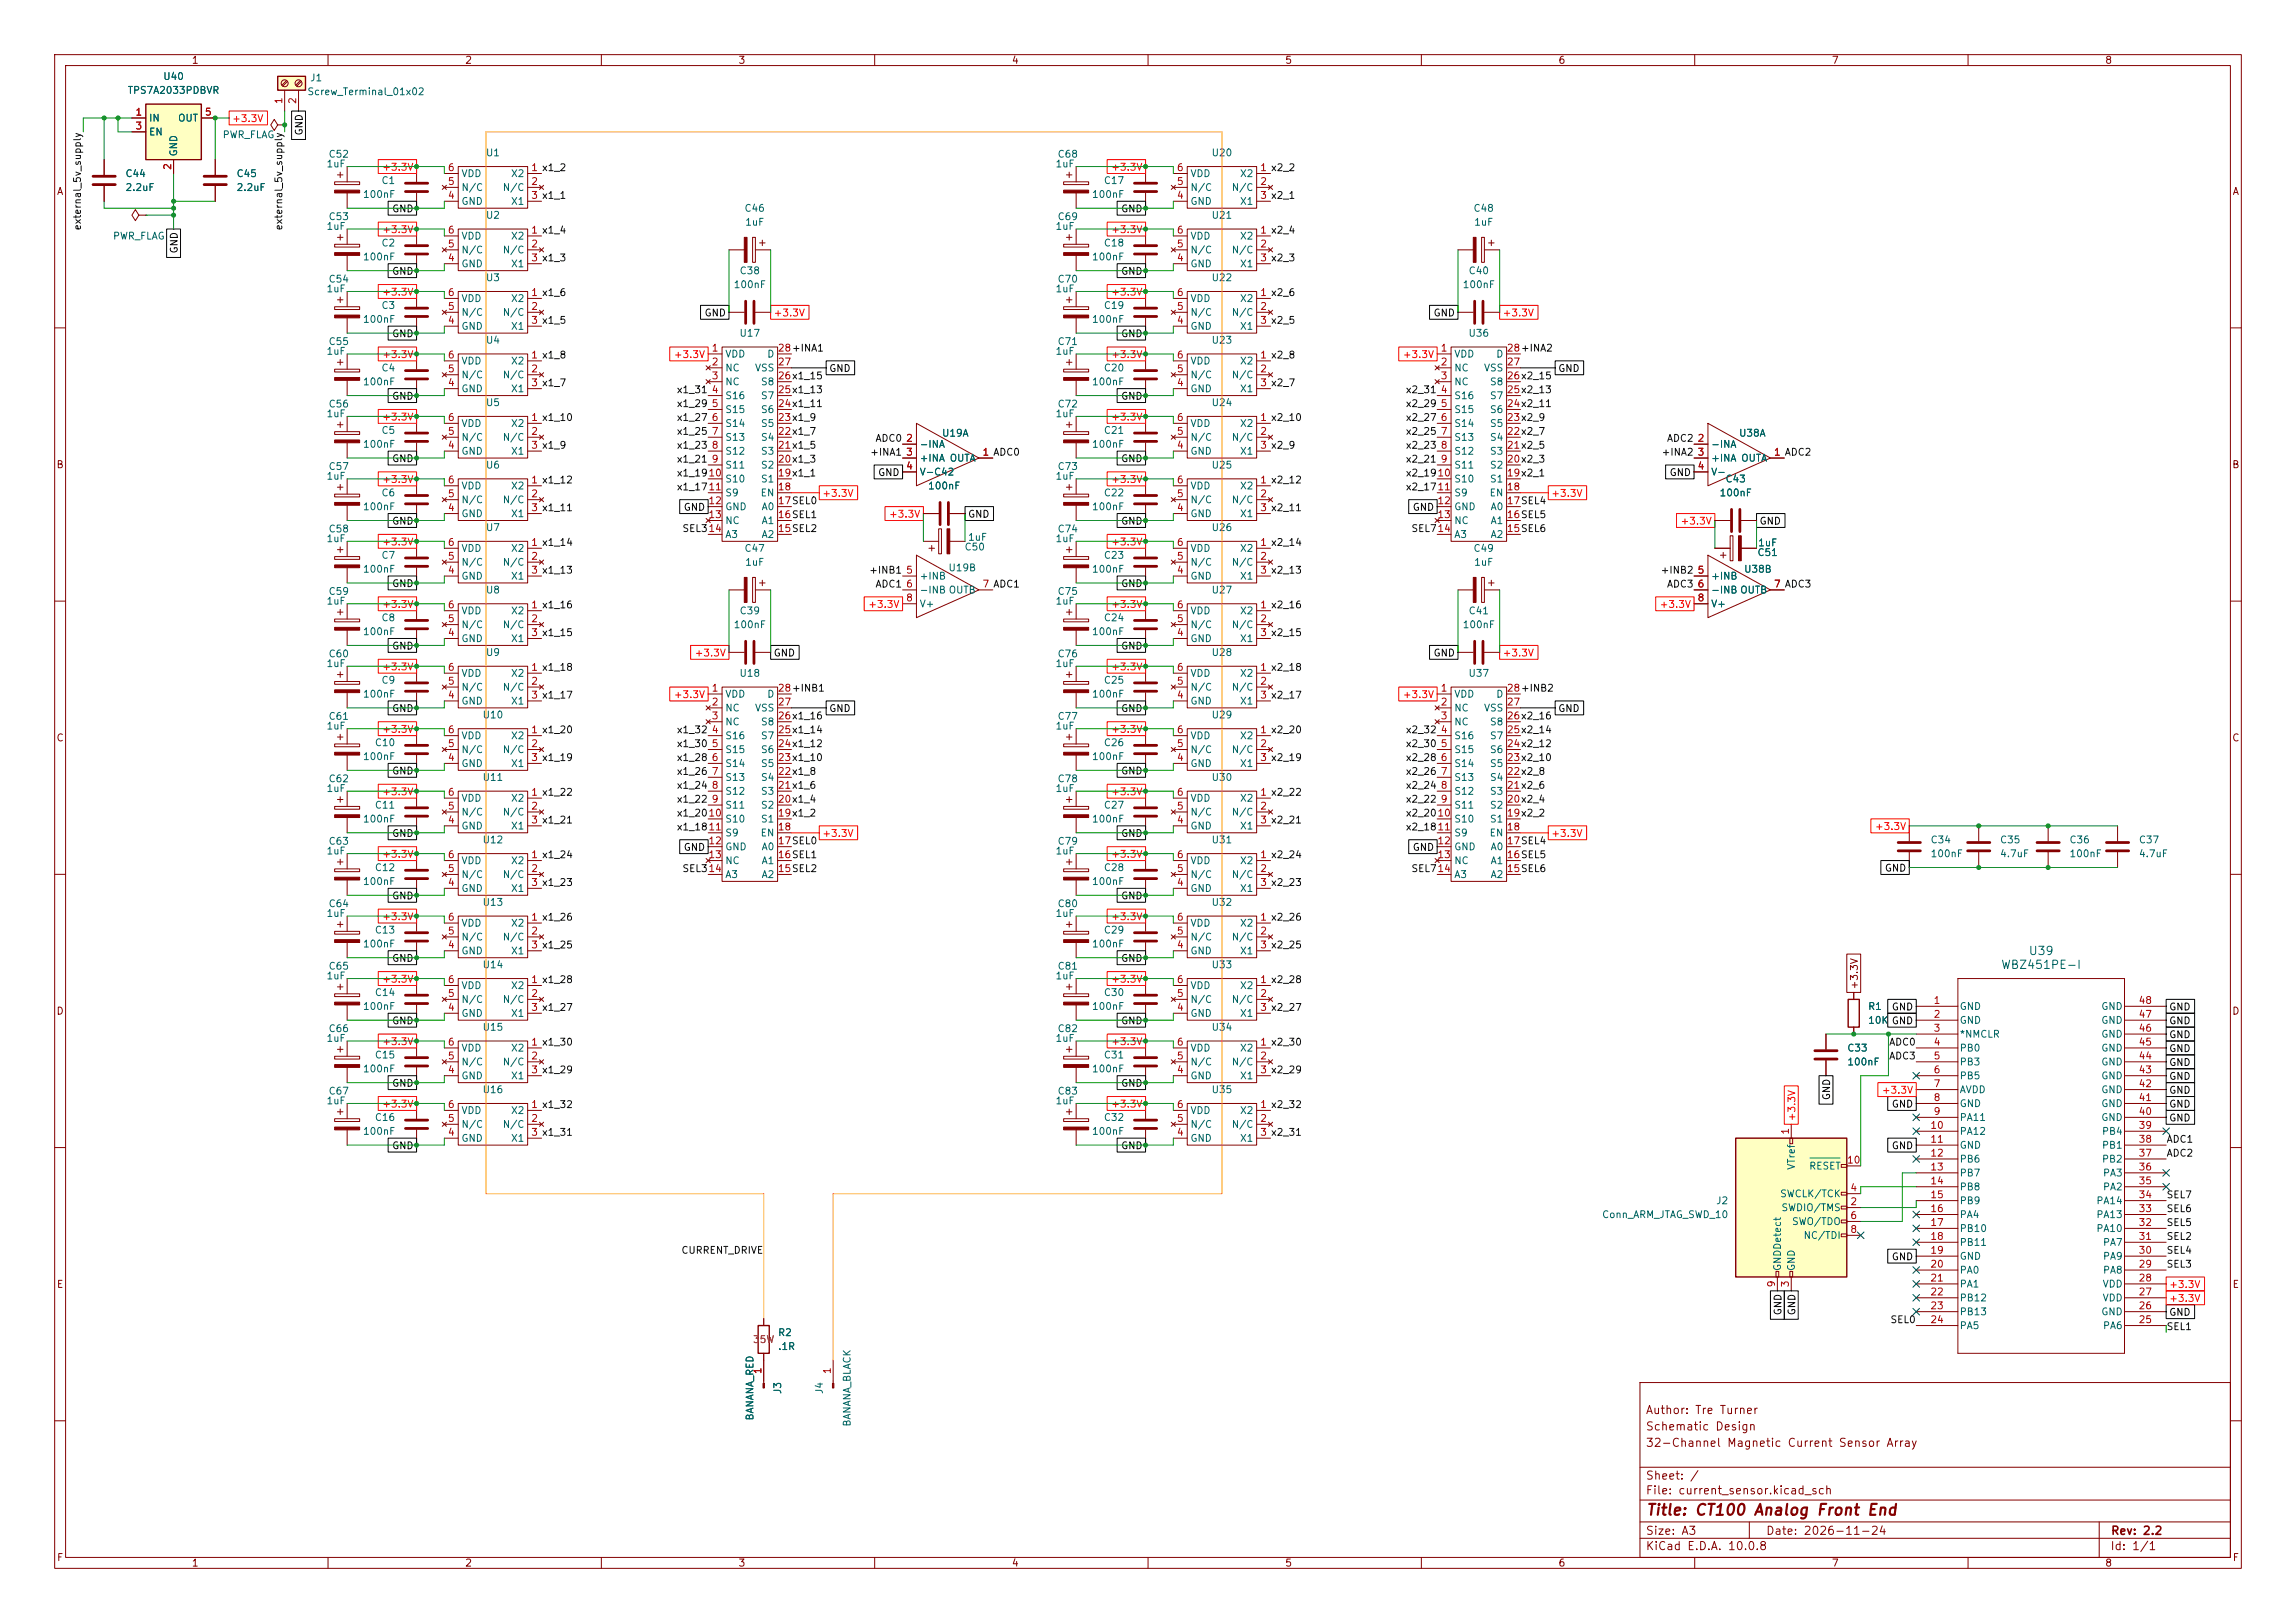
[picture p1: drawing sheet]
<svg xmlns="http://www.w3.org/2000/svg" width="420mm" height="297mm" viewBox="0 0 420 297" stroke-linecap="round" stroke-linejoin="round" font-family="sans-serif">
<defs><g id="words">
<text font-size="2" fill="#840000" x="301" y="277.8">Title: CT100 Analog Front End</text>
<g font-size="1.5" fill="#006464">
<text x="365.9" y="177.7">WBZ451PE-I</text>
<text x="371" y="175.1">U39</text>
</g>
<g font-size="1.5" fill="#840000">
<text x="300.9" y="262.1">Schematic Design</text>
<text x="300.9" y="259.1">Author: Tre Turner</text>
<text x="300.9" y="265.1">32-Channel Magnetic Current Sensor Array</text>
<text x="300.9" y="273.8">File: current_sensor.kicad_sch</text>
<text x="300.9" y="271.1">Sheet: /</text>
<text x="300.9" y="281.2">Size: A3</text>
<text x="322.9" y="281.2">Date: 2026-11-24</text>
<text x="386" y="281.2">Rev: 2.2</text>
<text x="300.9" y="284">KiCad E.D.A. 10.0.8</text>
<text x="385.9" y="284">Id: 1/1</text>
</g>
<g font-size="1.3" fill="#840000">
<text x="35" y="12">1</text>
<text x="85" y="12">2</text>
<text x="135" y="12">3</text>
<text x="185" y="12">4</text>
<text x="235" y="12">5</text>
<text x="285" y="12">6</text>
<text x="335" y="12">7</text>
<text x="385" y="12">8</text>
<text x="10.3" y="36">A</text>
<text x="408.3" y="36">A</text>
<text x="10.2" y="86">B</text>
<text x="408.2" y="86">B</text>
<text x="10.2" y="136">C</text>
<text x="408.2" y="136">C</text>
<text x="10.2" y="186">D</text>
<text x="340.1" y="181.2" transform="rotate(-90 340.1 181.2)">+3.3V</text>
<text x="408.2" y="186">D</text>
<text x="10.3" y="236">E</text>
<text x="408.3" y="236">E</text>
<text x="10.3" y="286">F</text>
<text x="35" y="287">1</text>
<text x="85" y="287">2</text>
<text x="135" y="287">3</text>
<text x="185" y="287">4</text>
<text x="235" y="287">5</text>
<text x="285" y="287">6</text>
<text x="335" y="287">7</text>
<text x="385" y="287">8</text>
<text x="408.3" y="286">F</text>
</g>
<g font-size="1.3" fill="#006464">
<text x="23.2" y="17.5">TPS7A2033PDBVR</text>
<text x="29.7" y="14.9">U40</text>
<text x="56.1" y="17.7">Screw_Terminal_01x02</text>
<text x="56.6" y="15.2">J1</text>
<text x="27.2" y="22.6">IN</text>
<text x="32.5" y="22.6">OUT</text>
<text x="27.2" y="25.1">EN</text>
<text x="32.7" y="28.7" transform="rotate(-90 32.7 28.7)">GND</text>
<text x="40.6" y="25.6">PWR_FLAG</text>
<text x="60" y="29.2">C52</text>
<text x="88.8" y="28.9">U1</text>
<text x="193.4" y="29.2">C68</text>
<text x="221.5" y="28.9">U20</text>
<text x="22.8" y="32.7">C44</text>
<text x="22.8" y="35.3">2.2uF</text>
<text x="43.2" y="32.7">C45</text>
<text x="43.2" y="35.3">2.2uF</text>
<text x="59.6" y="30.9">1uF</text>
<text x="69.7" y="34">C1</text>
<text x="84.3" y="35.3">N/C</text>
<text x="84.3" y="32.7">VDD</text>
<text x="91.9" y="35.3">N/C</text>
<text x="93.4" y="32.7">X2</text>
<text x="193" y="30.9">1uF</text>
<text x="201.8" y="34">C17</text>
<text x="217.7" y="35.3">N/C</text>
<text x="217.7" y="32.7">VDD</text>
<text x="225.2" y="35.3">N/C</text>
<text x="226.7" y="32.7">X2</text>
<text x="60" y="40.6">C53</text>
<text x="66.3" y="36.5">100nF</text>
<text x="84.3" y="37.8">GND</text>
<text x="88.8" y="40.3">U2</text>
<text x="93.4" y="37.8">X1</text>
<text x="136.1" y="39.1">C46</text>
<text x="136.2" y="41.6">1uF</text>
<text x="193.4" y="40.6">C69</text>
<text x="199.6" y="36.5">100nF</text>
<text x="217.7" y="37.8">GND</text>
<text x="221.5" y="40.3">U21</text>
<text x="226.7" y="37.8">X1</text>
<text x="269.4" y="39.1">C48</text>
<text x="269.5" y="41.6">1uF</text>
<text x="20.6" y="44.1">PWR_FLAG</text>
<text x="59.6" y="42.4">1uF</text>
<text x="66.3" y="48">100nF</text>
<text x="69.7" y="45.4">C2</text>
<text x="84.3" y="46.7">N/C</text>
<text x="84.3" y="44.1">VDD</text>
<text x="91.9" y="46.7">N/C</text>
<text x="93.4" y="44.1">X2</text>
<text x="193" y="42.4">1uF</text>
<text x="199.6" y="48">100nF</text>
<text x="201.8" y="45.4">C18</text>
<text x="217.7" y="46.7">N/C</text>
<text x="217.7" y="44.1">VDD</text>
<text x="225.2" y="46.7">N/C</text>
<text x="226.7" y="44.1">X2</text>
<text x="59.6" y="53.8">1uF</text>
<text x="60" y="52">C54</text>
<text x="84.3" y="49.2">GND</text>
<text x="88.8" y="51.8">U3</text>
<text x="93.4" y="49.2">X1</text>
<text x="134.1" y="53">100nF</text>
<text x="135.2" y="50.5">C38</text>
<text x="193" y="53.8">1uF</text>
<text x="193.4" y="52">C70</text>
<text x="217.7" y="49.2">GND</text>
<text x="221.5" y="51.8">U22</text>
<text x="226.7" y="49.2">X1</text>
<text x="267.4" y="53">100nF</text>
<text x="268.5" y="50.5">C40</text>
<text x="66.3" y="59.4">100nF</text>
<text x="69.7" y="56.8">C3</text>
<text x="84.3" y="58.1">N/C</text>
<text x="84.3" y="55.6">VDD</text>
<text x="91.9" y="58.1">N/C</text>
<text x="93.4" y="55.6">X2</text>
<text x="199.6" y="59.4">100nF</text>
<text x="201.8" y="56.8">C19</text>
<text x="217.7" y="58.1">N/C</text>
<text x="217.7" y="55.6">VDD</text>
<text x="225.2" y="58.1">N/C</text>
<text x="226.7" y="55.6">X2</text>
<text x="59.6" y="65.2">1uF</text>
<text x="60" y="63.4">C55</text>
<text x="84.3" y="60.7">GND</text>
<text x="88.8" y="63.2">U4</text>
<text x="93.4" y="60.7">X1</text>
<text x="132.6" y="65.7">VDD</text>
<text x="135.2" y="61.9">U17</text>
<text x="140.2" y="65.7">D</text>
<text x="193" y="65.2">1uF</text>
<text x="193.4" y="63.4">C71</text>
<text x="217.7" y="60.7">GND</text>
<text x="221.5" y="63.2">U23</text>
<text x="226.7" y="60.7">X1</text>
<text x="265.9" y="65.7">VDD</text>
<text x="268.5" y="61.9">U36</text>
<text x="273.6" y="65.7">D</text>
<text x="66.3" y="70.8">100nF</text>
<text x="69.7" y="68.3">C4</text>
<text x="84.3" y="69.5">N/C</text>
<text x="84.3" y="67">VDD</text>
<text x="91.9" y="69.5">N/C</text>
<text x="93.4" y="67">X2</text>
<text x="132.6" y="68.3">NC</text>
<text x="132.6" y="70.8">NC</text>
<text x="138" y="68.3">VSS</text>
<text x="139.1" y="70.8">S8</text>
<text x="199.6" y="70.8">100nF</text>
<text x="201.8" y="68.3">C20</text>
<text x="217.7" y="69.5">N/C</text>
<text x="217.7" y="67">VDD</text>
<text x="225.2" y="69.5">N/C</text>
<text x="226.7" y="67">X2</text>
<text x="265.9" y="68.3">NC</text>
<text x="265.9" y="70.8">NC</text>
<text x="271.3" y="68.3">VSS</text>
<text x="272.4" y="70.8">S8</text>
<text x="59.6" y="76.7">1uF</text>
<text x="60" y="74.9">C56</text>
<text x="84.3" y="72.1">GND</text>
<text x="88.8" y="74.6">U5</text>
<text x="93.4" y="72.1">X1</text>
<text x="132.6" y="73.4">S16</text>
<text x="132.6" y="75.9">S15</text>
<text x="139.1" y="75.9">S6</text>
<text x="139.1" y="73.4">S7</text>
<text x="193" y="76.7">1uF</text>
<text x="193.4" y="74.9">C72</text>
<text x="217.7" y="72.1">GND</text>
<text x="221.5" y="74.6">U24</text>
<text x="226.7" y="72.1">X1</text>
<text x="265.9" y="73.4">S16</text>
<text x="265.9" y="75.9">S15</text>
<text x="272.4" y="75.9">S6</text>
<text x="272.4" y="73.4">S7</text>
<text x="66.3" y="82.2">100nF</text>
<text x="69.7" y="79.7">C5</text>
<text x="84.3" y="83.5">GND</text>
<text x="84.3" y="81">N/C</text>
<text x="84.3" y="78.4">VDD</text>
<text x="91.9" y="81">N/C</text>
<text x="93.4" y="78.4">X2</text>
<text x="93.4" y="83.5">X1</text>
<text x="132.6" y="78.4">S14</text>
<text x="132.6" y="81">S13</text>
<text x="132.6" y="83.5">S12</text>
<text x="139.1" y="83.5">S3</text>
<text x="139.1" y="81">S4</text>
<text x="139.1" y="78.4">S5</text>
<text x="168.1" y="82.2">-INA</text>
<text x="172.2" y="80.2">U19A</text>
<text x="199.6" y="82.2">100nF</text>
<text x="201.8" y="79.7">C21</text>
<text x="217.7" y="83.5">GND</text>
<text x="217.7" y="81">N/C</text>
<text x="217.7" y="78.4">VDD</text>
<text x="225.2" y="81">N/C</text>
<text x="226.7" y="78.4">X2</text>
<text x="226.7" y="83.5">X1</text>
<text x="265.9" y="78.4">S14</text>
<text x="265.9" y="81">S13</text>
<text x="265.9" y="83.5">S12</text>
<text x="272.4" y="83.5">S3</text>
<text x="272.4" y="81">S4</text>
<text x="272.4" y="78.4">S5</text>
<text x="312.9" y="82.2">-INA</text>
<text x="318" y="80.2">U38A</text>
<text x="59.6" y="88.1">1uF</text>
<text x="60" y="86.3">C57</text>
<text x="84.3" y="89.9">VDD</text>
<text x="88.8" y="86.1">U6</text>
<text x="93.4" y="89.9">X2</text>
<text x="132.6" y="86.1">S11</text>
<text x="132.6" y="88.6">S10</text>
<text x="139.1" y="88.6">S1</text>
<text x="139.1" y="86.1">S2</text>
<text x="168.1" y="84.8">+INA OUTA</text>
<text x="168.1" y="87.3">V-C42</text>
<text x="169.7" y="89.9">100nF</text>
<text x="193" y="88.1">1uF</text>
<text x="193.4" y="86.3">C73</text>
<text x="217.7" y="89.9">VDD</text>
<text x="221.5" y="86.1">U25</text>
<text x="226.7" y="89.9">X2</text>
<text x="265.9" y="86.1">S11</text>
<text x="265.9" y="88.6">S10</text>
<text x="272.4" y="88.6">S1</text>
<text x="272.4" y="86.1">S2</text>
<text x="312.9" y="84.8">+INA OUTA</text>
<text x="312.9" y="87.3">V-</text>
<text x="315.5" y="88.6">C43</text>
<text x="66.3" y="93.7">100nF</text>
<text x="69.7" y="91.1">C6</text>
<text x="84.3" y="94.9">GND</text>
<text x="84.3" y="92.4">N/C</text>
<text x="91.9" y="92.4">N/C</text>
<text x="93.4" y="94.9">X1</text>
<text x="132.6" y="91.1">S9</text>
<text x="132.6" y="93.7">GND</text>
<text x="139" y="91.1">EN</text>
<text x="139.2" y="93.7">A0</text>
<text x="199.6" y="93.7">100nF</text>
<text x="201.8" y="91.1">C22</text>
<text x="217.7" y="94.9">GND</text>
<text x="217.7" y="92.4">N/C</text>
<text x="225.2" y="92.4">N/C</text>
<text x="226.7" y="94.9">X1</text>
<text x="265.9" y="91.1">S9</text>
<text x="265.9" y="93.7">GND</text>
<text x="272.4" y="91.1">EN</text>
<text x="272.6" y="93.7">A0</text>
<text x="314.4" y="91.1">100nF</text>
<text x="59.6" y="99.5">1uF</text>
<text x="60" y="97.7">C58</text>
<text x="84.3" y="101.3">VDD</text>
<text x="88.8" y="97.5">U7</text>
<text x="93.4" y="101.3">X2</text>
<text x="132.6" y="96.2">NC</text>
<text x="132.6" y="98.8">A3</text>
<text x="136.1" y="101.3">C47</text>
<text x="139.2" y="98.8">A2</text>
<text x="139.2" y="96.2">A1</text>
<text x="176.3" y="101">C50</text>
<text x="177" y="99.3">1uF</text>
<text x="193" y="99.5">1uF</text>
<text x="193.4" y="97.7">C74</text>
<text x="217.7" y="101.3">VDD</text>
<text x="221.5" y="97.5">U26</text>
<text x="226.7" y="101.3">X2</text>
<text x="265.9" y="96.2">NC</text>
<text x="265.9" y="98.8">A3</text>
<text x="269.4" y="101.3">C49</text>
<text x="272.6" y="98.8">A2</text>
<text x="272.6" y="96.2">A1</text>
<text x="321.5" y="100.3">1uF</text>
<text x="66.3" y="105.1">100nF</text>
<text x="69.7" y="102.6">C7</text>
<text x="84.3" y="106.4">GND</text>
<text x="84.3" y="103.8">N/C</text>
<text x="91.9" y="103.8">N/C</text>
<text x="93.4" y="106.4">X1</text>
<text x="136.2" y="103.8">1uF</text>
<text x="168.1" y="106.4">+INB</text>
<text x="173.4" y="104.8">U19B</text>
<text x="199.6" y="105.1">100nF</text>
<text x="201.8" y="102.6">C23</text>
<text x="217.7" y="106.4">GND</text>
<text x="217.7" y="103.8">N/C</text>
<text x="225.2" y="103.8">N/C</text>
<text x="226.7" y="106.4">X1</text>
<text x="269.5" y="103.8">1uF</text>
<text x="312.9" y="106.4">+INB</text>
<text x="318.9" y="105.1">U38B</text>
<text x="321.4" y="102.1">C51</text>
<text x="59.6" y="110.9">1uF</text>
<text x="60" y="109.2">C59</text>
<text x="69.7" y="114">C8</text>
<text x="84.3" y="112.7">VDD</text>
<text x="88.8" y="108.9">U8</text>
<text x="93.4" y="112.7">X2</text>
<text x="135.2" y="112.7">C39</text>
<text x="168.1" y="108.9">-INB OUTB</text>
<text x="168.1" y="111.5">V+</text>
<text x="193" y="110.9">1uF</text>
<text x="193.4" y="109.2">C75</text>
<text x="201.8" y="114">C24</text>
<text x="217.7" y="112.7">VDD</text>
<text x="221.5" y="108.9">U27</text>
<text x="226.7" y="112.7">X2</text>
<text x="268.5" y="112.7">C41</text>
<text x="312.9" y="108.9">-INB OUTB</text>
<text x="312.9" y="111.5">V+</text>
<text x="66.3" y="116.5">100nF</text>
<text x="84.3" y="117.8">GND</text>
<text x="84.3" y="115.3">N/C</text>
<text x="91.9" y="115.3">N/C</text>
<text x="93.4" y="117.8">X1</text>
<text x="134.1" y="115.3">100nF</text>
<text x="199.6" y="116.5">100nF</text>
<text x="217.7" y="117.8">GND</text>
<text x="217.7" y="115.3">N/C</text>
<text x="225.2" y="115.3">N/C</text>
<text x="226.7" y="117.8">X1</text>
<text x="267.4" y="115.3">100nF</text>
<text x="59.6" y="122.4">1uF</text>
<text x="60" y="120.6">C60</text>
<text x="69.7" y="125.4">C9</text>
<text x="84.3" y="124.2">VDD</text>
<text x="88.8" y="120.3">U9</text>
<text x="93.4" y="124.2">X2</text>
<text x="135.2" y="124.2">U18</text>
<text x="193" y="122.4">1uF</text>
<text x="193.4" y="120.6">C76</text>
<text x="201.8" y="125.4">C25</text>
<text x="217.7" y="124.2">VDD</text>
<text x="221.5" y="120.3">U28</text>
<text x="226.7" y="124.2">X2</text>
<text x="268.5" y="124.2">U37</text>
<text x="66.3" y="128">100nF</text>
<text x="84.3" y="129.2">GND</text>
<text x="84.3" y="126.7">N/C</text>
<text x="88.2" y="131.8">U10</text>
<text x="91.9" y="126.7">N/C</text>
<text x="93.4" y="129.2">X1</text>
<text x="132.6" y="128">VDD</text>
<text x="132.6" y="130.5">NC</text>
<text x="138" y="130.5">VSS</text>
<text x="140.2" y="128">D</text>
<text x="199.6" y="128">100nF</text>
<text x="217.7" y="129.2">GND</text>
<text x="217.7" y="126.7">N/C</text>
<text x="221.5" y="131.8">U29</text>
<text x="225.2" y="126.7">N/C</text>
<text x="226.7" y="129.2">X1</text>
<text x="265.9" y="128">VDD</text>
<text x="265.9" y="130.5">NC</text>
<text x="271.3" y="130.5">VSS</text>
<text x="273.6" y="128">D</text>
<text x="59.6" y="133.8">1uF</text>
<text x="60" y="132">C61</text>
<text x="68.5" y="136.9">C10</text>
<text x="84.3" y="135.6">VDD</text>
<text x="93.4" y="135.6">X2</text>
<text x="132.6" y="133">NC</text>
<text x="132.6" y="135.6">S16</text>
<text x="139.1" y="135.6">S7</text>
<text x="139.1" y="133">S8</text>
<text x="193" y="133.8">1uF</text>
<text x="193.4" y="132">C77</text>
<text x="201.8" y="136.9">C26</text>
<text x="217.7" y="135.6">VDD</text>
<text x="226.7" y="135.6">X2</text>
<text x="265.9" y="133">NC</text>
<text x="265.9" y="135.6">S16</text>
<text x="272.4" y="135.6">S7</text>
<text x="272.4" y="133">S8</text>
<text x="60" y="143.5">C62</text>
<text x="66.3" y="139.4">100nF</text>
<text x="84.3" y="140.7">GND</text>
<text x="84.3" y="138.1">N/C</text>
<text x="88.2" y="143.2">U11</text>
<text x="91.9" y="138.1">N/C</text>
<text x="93.4" y="140.7">X1</text>
<text x="132.6" y="138.1">S15</text>
<text x="132.6" y="140.7">S14</text>
<text x="132.6" y="143.2">S13</text>
<text x="139.1" y="143.2">S4</text>
<text x="139.1" y="140.7">S5</text>
<text x="139.1" y="138.1">S6</text>
<text x="193.4" y="143.5">C78</text>
<text x="199.6" y="139.4">100nF</text>
<text x="217.7" y="140.7">GND</text>
<text x="217.7" y="138.1">N/C</text>
<text x="221.5" y="143.2">U30</text>
<text x="225.2" y="138.1">N/C</text>
<text x="226.7" y="140.7">X1</text>
<text x="265.9" y="138.1">S15</text>
<text x="265.9" y="140.7">S14</text>
<text x="265.9" y="143.2">S13</text>
<text x="272.4" y="143.2">S4</text>
<text x="272.4" y="140.7">S5</text>
<text x="272.4" y="138.1">S6</text>
<text x="59.6" y="145.2">1uF</text>
<text x="68.5" y="148.3">C11</text>
<text x="84.3" y="149.6">N/C</text>
<text x="84.3" y="147">VDD</text>
<text x="91.9" y="149.6">N/C</text>
<text x="93.4" y="147">X2</text>
<text x="132.6" y="145.7">S12</text>
<text x="132.6" y="148.3">S11</text>
<text x="139.1" y="148.3">S2</text>
<text x="139.1" y="145.7">S3</text>
<text x="193" y="145.2">1uF</text>
<text x="201.8" y="148.3">C27</text>
<text x="217.7" y="149.6">N/C</text>
<text x="217.7" y="147">VDD</text>
<text x="225.2" y="149.6">N/C</text>
<text x="226.7" y="147">X2</text>
<text x="265.9" y="145.7">S12</text>
<text x="265.9" y="148.3">S11</text>
<text x="272.4" y="148.3">S2</text>
<text x="272.4" y="145.7">S3</text>
<text x="60" y="154.9">C63</text>
<text x="66.3" y="150.8">100nF</text>
<text x="84.3" y="152.1">GND</text>
<text x="88.2" y="154.6">U12</text>
<text x="93.4" y="152.1">X1</text>
<text x="132.6" y="150.8">S10</text>
<text x="132.6" y="153.4">S9</text>
<text x="132.6" y="155.9">GND</text>
<text x="139" y="153.4">EN</text>
<text x="139.1" y="150.8">S1</text>
<text x="139.2" y="155.9">A0</text>
<text x="193.4" y="154.9">C79</text>
<text x="199.6" y="150.8">100nF</text>
<text x="217.7" y="152.1">GND</text>
<text x="221.5" y="154.6">U31</text>
<text x="226.7" y="152.1">X1</text>
<text x="265.9" y="150.8">S10</text>
<text x="265.9" y="153.4">S9</text>
<text x="265.9" y="155.9">GND</text>
<text x="272.4" y="153.4">EN</text>
<text x="272.4" y="150.8">S1</text>
<text x="272.6" y="155.9">A0</text>
<text x="353" y="154.6">C34</text>
<text x="365.7" y="154.6">C35</text>
<text x="378.4" y="154.6">C36</text>
<text x="391.1" y="154.6">C37</text>
<text x="59.6" y="156.7">1uF</text>
<text x="68.5" y="159.7">C12</text>
<text x="84.3" y="161">N/C</text>
<text x="84.3" y="158.4">VDD</text>
<text x="91.9" y="161">N/C</text>
<text x="93.4" y="158.4">X2</text>
<text x="132.6" y="158.4">NC</text>
<text x="132.6" y="161">A3</text>
<text x="139.2" y="161">A2</text>
<text x="139.2" y="158.4">A1</text>
<text x="193" y="156.7">1uF</text>
<text x="201.8" y="159.7">C28</text>
<text x="217.7" y="161">N/C</text>
<text x="217.7" y="158.4">VDD</text>
<text x="225.2" y="161">N/C</text>
<text x="226.7" y="158.4">X2</text>
<text x="265.9" y="158.4">NC</text>
<text x="265.9" y="161">A3</text>
<text x="272.6" y="161">A2</text>
<text x="272.6" y="158.4">A1</text>
<text x="353" y="157.2">100nF</text>
<text x="365.7" y="157.2">4.7uF</text>
<text x="378.4" y="157.2">100nF</text>
<text x="391.1" y="157.2">4.7uF</text>
<text x="60" y="166.3">C64</text>
<text x="66.3" y="162.3">100nF</text>
<text x="84.3" y="163.5">GND</text>
<text x="88.2" y="166.1">U13</text>
<text x="93.4" y="163.5">X1</text>
<text x="193.4" y="166.3">C80</text>
<text x="199.6" y="162.3">100nF</text>
<text x="217.7" y="163.5">GND</text>
<text x="221.5" y="166.1">U32</text>
<text x="226.7" y="163.5">X1</text>
<text x="59.6" y="168.1">1uF</text>
<text x="66.3" y="173.7">100nF</text>
<text x="68.5" y="171.1">C13</text>
<text x="84.3" y="172.4">N/C</text>
<text x="84.3" y="169.9">VDD</text>
<text x="91.9" y="172.4">N/C</text>
<text x="93.4" y="169.9">X2</text>
<text x="193" y="168.1">1uF</text>
<text x="199.6" y="173.7">100nF</text>
<text x="201.8" y="171.1">C29</text>
<text x="217.7" y="172.4">N/C</text>
<text x="217.7" y="169.9">VDD</text>
<text x="225.2" y="172.4">N/C</text>
<text x="226.7" y="169.9">X2</text>
<text x="59.6" y="179.5">1uF</text>
<text x="60" y="177.7">C65</text>
<text x="84.3" y="175">GND</text>
<text x="88.2" y="177.5">U14</text>
<text x="93.4" y="175">X1</text>
<text x="193" y="179.5">1uF</text>
<text x="193.4" y="177.7">C81</text>
<text x="217.7" y="175">GND</text>
<text x="221.5" y="177.5">U33</text>
<text x="226.7" y="175">X1</text>
<text x="66.3" y="185.1">100nF</text>
<text x="68.5" y="182.6">C14</text>
<text x="84.3" y="183.8">N/C</text>
<text x="84.3" y="181.3">VDD</text>
<text x="91.9" y="183.8">N/C</text>
<text x="93.4" y="181.3">X2</text>
<text x="199.6" y="185.1">100nF</text>
<text x="201.8" y="182.6">C30</text>
<text x="217.7" y="183.8">N/C</text>
<text x="217.7" y="181.3">VDD</text>
<text x="225.2" y="183.8">N/C</text>
<text x="226.7" y="181.3">X2</text>
<text x="341.6" y="185.1">R1</text>
<text x="358.4" y="185.1">GND</text>
<text x="384.3" y="185.1">GND</text>
<text x="59.6" y="191">1uF</text>
<text x="60" y="189.2">C66</text>
<text x="84.3" y="186.4">GND</text>
<text x="88.2" y="188.9">U15</text>
<text x="93.4" y="186.4">X1</text>
<text x="193" y="191">1uF</text>
<text x="193.4" y="189.2">C82</text>
<text x="217.7" y="186.4">GND</text>
<text x="221.5" y="188.9">U34</text>
<text x="226.7" y="186.4">X1</text>
<text x="341.6" y="187.7">10K GND</text>
<text x="341.6" y="187.7">10K</text>
<text x="358.4" y="187.7">GND</text>
<text x="358.4" y="190.2">*NMCLR</text>
<text x="384.3" y="190.2">GND</text>
<text x="384.3" y="187.7">GND</text>
<text x="66.3" y="196.5">100nF</text>
<text x="68.5" y="194">C15</text>
<text x="84.3" y="197.8">GND</text>
<text x="84.3" y="195.3">N/C</text>
<text x="84.3" y="192.7">VDD</text>
<text x="91.9" y="195.3">N/C</text>
<text x="93.4" y="192.7">X2</text>
<text x="93.4" y="197.8">X1</text>
<text x="199.6" y="196.5">100nF</text>
<text x="201.8" y="194">C31</text>
<text x="217.7" y="197.8">GND</text>
<text x="217.7" y="195.3">N/C</text>
<text x="217.7" y="192.7">VDD</text>
<text x="225.2" y="195.3">N/C</text>
<text x="226.7" y="192.7">X2</text>
<text x="226.7" y="197.8">X1</text>
<text x="337.8" y="192.7">C33</text>
<text x="337.8" y="195.3">100nF</text>
<text x="358.4" y="192.7">PB0</text>
<text x="358.4" y="195.3">PB3</text>
<text x="358.4" y="197.8">PB5</text>
<text x="384.3" y="197.8">GND</text>
<text x="384.3" y="195.3">GND</text>
<text x="384.3" y="192.7">GND</text>
<text x="59.6" y="202.4">1uF</text>
<text x="60" y="200.6">C67</text>
<text x="88.2" y="200.4">U16</text>
<text x="193" y="202.4">1uF</text>
<text x="193.4" y="200.6">C83</text>
<text x="221.5" y="200.4">U35</text>
<text x="358.4" y="200.4">AVDD</text>
<text x="358.4" y="202.9">GND</text>
<text x="384.3" y="202.9">GND</text>
<text x="384.3" y="200.4">GND</text>
<text x="66.3" y="208">100nF</text>
<text x="68.5" y="205.4">C16</text>
<text x="84.3" y="209.2">GND</text>
<text x="84.3" y="206.7">N/C</text>
<text x="84.3" y="204.2">VDD</text>
<text x="91.9" y="206.7">N/C</text>
<text x="93.4" y="204.2">X2</text>
<text x="93.4" y="209.2">X1</text>
<text x="199.6" y="208">100nF</text>
<text x="201.8" y="205.4">C32</text>
<text x="217.7" y="209.2">GND</text>
<text x="217.7" y="206.7">N/C</text>
<text x="217.7" y="204.2">VDD</text>
<text x="225.2" y="206.7">N/C</text>
<text x="226.7" y="204.2">X2</text>
<text x="226.7" y="209.2">X1</text>
<text x="358.4" y="205.4">PA11</text>
<text x="358.4" y="208">PA12</text>
<text x="384.3" y="205.4">GND</text>
<text x="384.4" y="208">PB4</text>
<text x="328.6" y="214.2" transform="rotate(-90 328.6 214.2)">VTref</text>
<text x="330.8" y="214.3">RESET</text>
<text x="358.4" y="210.5">GND</text>
<text x="358.4" y="213.1">PB6</text>
<text x="358.4" y="215.6">PB7</text>
<text x="384.4" y="213.1">PB2</text>
<text x="384.4" y="210.5">PB1</text>
<text x="384.6" y="215.6">PA3</text>
<text x="313.8" y="220.7">J2</text>
<text x="325.5" y="219.4">SWCLK/TCK</text>
<text x="325.8" y="221.9">SWDIO/TMS</text>
<text x="358.4" y="218.1">PB8</text>
<text x="358.4" y="220.7">PB9</text>
<text x="383.4" y="220.7">PA14</text>
<text x="384.6" y="218.1">PA2</text>
<text x="293" y="223.2">Conn_ARM_JTAG_SWD_10</text>
<text x="327.7" y="224.5">SWO/TDO</text>
<text x="329.8" y="227">NC/TDI</text>
<text x="358.4" y="223.2">PA4</text>
<text x="358.4" y="225.8">PB10</text>
<text x="383.4" y="225.8">PA10</text>
<text x="383.4" y="223.2">PA13</text>
<text x="326.1" y="232.7" transform="rotate(-90 326.1 232.7)">GNDDetect</text>
<text x="328.6" y="232.7" transform="rotate(-90 328.6 232.7)">GND</text>
<text x="358.4" y="228.3">PB11</text>
<text x="358.4" y="230.8">GND</text>
<text x="358.4" y="233.4">PA0</text>
<text x="384.6" y="233.4">PA8</text>
<text x="384.6" y="230.8">PA9</text>
<text x="384.6" y="228.3">PA7</text>
<text x="358.4" y="235.9">PA1</text>
<text x="358.4" y="238.5">PB12</text>
<text x="384.5" y="238.5">VDD</text>
<text x="384.5" y="235.9">VDD</text>
<text x="142.2" y="244.8">R2</text>
<text x="358.4" y="241">PB13</text>
<text x="358.4" y="243.5">PA5</text>
<text x="384.3" y="241">GND</text>
<text x="384.6" y="243.5">PA6</text>
<text x="142.2" y="247.3">.1R</text>
<text x="143.2" y="255.2" transform="rotate(-90 143.2 255.2)">J3</text>
<text x="150.8" y="255.2" transform="rotate(-90 150.8 255.2)">J4</text>
<text x="138.1" y="260.1" transform="rotate(-90 138.1 260.1)">BANANA_RED</text>
<text x="155.9" y="261.2" transform="rotate(-90 155.9 261.2)">BANANA_BLACK</text>
</g>
<g font-size="1.3" fill="#a90000">
<text x="24.7" y="21.5">1</text>
<text x="24.7" y="24">3</text>
<text x="37.4" y="21.5">5</text>
<text x="51.9" y="19.1" transform="rotate(-90 51.9 19.1)">1</text>
<text x="54.5" y="19.1" transform="rotate(-90 54.5 19.1)">2</text>
<text x="31.6" y="31.2" transform="rotate(-90 31.6 31.2)">2</text>
<text x="81.8" y="34.2">5</text>
<text x="81.8" y="31.6">6</text>
<text x="97.1" y="31.6">1 x1_2</text>
<text x="97.1" y="34.2">2</text>
<text x="215.2" y="34.2">5</text>
<text x="215.2" y="31.6">6</text>
<text x="230.4" y="31.6">1 x2_2</text>
<text x="230.4" y="34.2">2</text>
<text x="81.8" y="36.7">4</text>
<text x="97.1" y="36.7">3 x1_1</text>
<text x="215.2" y="36.7">4</text>
<text x="230.4" y="36.7">3 x2_1</text>
<text x="81.8" y="45.6">5</text>
<text x="81.8" y="43">6</text>
<text x="97.1" y="43">1 x1_4</text>
<text x="97.1" y="45.6">2</text>
<text x="215.2" y="45.6">5</text>
<text x="215.2" y="43">6</text>
<text x="230.4" y="43">1 x2_4</text>
<text x="230.4" y="45.6">2</text>
<text x="81.8" y="48.1">4</text>
<text x="97.1" y="48.1">3 x1_3</text>
<text x="215.2" y="48.1">4</text>
<text x="230.4" y="48.1">3 x2_3</text>
<text x="81.8" y="59.6">4</text>
<text x="81.8" y="57">5</text>
<text x="81.8" y="54.5">6</text>
<text x="97.1" y="54.5">1 x1_6</text>
<text x="97.1" y="57">2</text>
<text x="97.1" y="59.6">3 x1_5</text>
<text x="215.2" y="59.6">4</text>
<text x="215.2" y="57">5</text>
<text x="215.2" y="54.5">6</text>
<text x="230.4" y="54.5">1 x2_6</text>
<text x="230.4" y="57">2</text>
<text x="230.4" y="59.6">3 x2_5</text>
<text x="81.8" y="65.9">6</text>
<text x="97.1" y="65.9">1 x1_8</text>
<text x="130.1" y="64.6">1</text>
<text x="142.2" y="64.6">28+INA1</text>
<text x="215.2" y="65.9">6</text>
<text x="230.4" y="65.9">1 x2_8</text>
<text x="263.4" y="64.6">1</text>
<text x="275.5" y="64.6">28+INA2</text>
<text x="81.8" y="71">4</text>
<text x="81.8" y="68.4">5</text>
<text x="97.1" y="68.4">2</text>
<text x="97.1" y="71">3 x1_7</text>
<text x="130.1" y="67.2">2</text>
<text x="130.1" y="69.7">3</text>
<text x="142.2" y="69.7">26x1_15</text>
<text x="142.2" y="67.2">27</text>
<text x="215.2" y="71">4</text>
<text x="215.2" y="68.4">5</text>
<text x="230.4" y="68.4">2</text>
<text x="230.4" y="71">3 x2_7</text>
<text x="263.4" y="67.2">2</text>
<text x="263.4" y="69.7">3</text>
<text x="275.5" y="69.7">26x2_15</text>
<text x="275.5" y="67.2">27</text>
<text x="81.8" y="77.3">6</text>
<text x="97.1" y="77.3">1 x1_10</text>
<text x="130.1" y="72.3">4</text>
<text x="130.1" y="74.8">5</text>
<text x="130.1" y="77.3">6</text>
<text x="142.2" y="77.3">23x1_9</text>
<text x="142.2" y="74.8">24x1_11</text>
<text x="142.2" y="72.3">25x1_13</text>
<text x="215.2" y="77.3">6</text>
<text x="230.4" y="77.3">1 x2_10</text>
<text x="263.4" y="72.3">4</text>
<text x="263.4" y="74.8">5</text>
<text x="263.4" y="77.3">6</text>
<text x="275.5" y="77.3">23x2_9</text>
<text x="275.5" y="74.8">24x2_11</text>
<text x="275.5" y="72.3">25x2_13</text>
<text x="81.8" y="82.4">4</text>
<text x="81.8" y="79.9">5</text>
<text x="97.1" y="79.9">2</text>
<text x="97.1" y="82.4">3 x1_9</text>
<text x="130.1" y="79.9">7</text>
<text x="130.1" y="82.4">8</text>
<text x="142.2" y="82.4">21x1_5</text>
<text x="142.2" y="79.9">22x1_7</text>
<text x="165.6" y="81.1">2</text>
<text x="165.6" y="83.7">3</text>
<text x="179.6" y="83.7">1 ADC0</text>
<text x="179.6" y="83.7">1</text>
<text x="215.2" y="82.4">4</text>
<text x="215.2" y="79.9">5</text>
<text x="230.4" y="79.9">2</text>
<text x="230.4" y="82.4">3 x2_9</text>
<text x="263.4" y="79.9">7</text>
<text x="263.4" y="82.4">8</text>
<text x="275.5" y="82.4">21x2_5</text>
<text x="275.5" y="79.9">22x2_7</text>
<text x="310.4" y="81.1">2</text>
<text x="310.4" y="83.7">3</text>
<text x="324.4" y="83.7">1 ADC2</text>
<text x="324.4" y="83.7">1</text>
<text x="81.8" y="88.8">6</text>
<text x="97.1" y="88.8">1 x1_12</text>
<text x="130.1" y="85">9</text>
<text x="142.2" y="87.5">19x1_1</text>
<text x="142.2" y="85">20x1_3</text>
<text x="165.6" y="86.2">4</text>
<text x="215.2" y="88.8">6</text>
<text x="230.4" y="88.8">1 x2_12</text>
<text x="263.4" y="85">9</text>
<text x="275.5" y="87.5">19x2_1</text>
<text x="275.5" y="85">20x2_3</text>
<text x="310.4" y="86.2">4</text>
<text x="81.8" y="93.8">4</text>
<text x="81.8" y="91.3">5</text>
<text x="97.1" y="91.3">2</text>
<text x="97.1" y="93.8">3 x1_11</text>
<text x="129.5" y="92.6">12</text>
<text x="129.5" y="95.1">13</text>
<text x="142.2" y="95.1">16SEL1</text>
<text x="142.2" y="92.6">17SEL0</text>
<text x="142.2" y="90">18</text>
<text x="215.2" y="93.8">4</text>
<text x="215.2" y="91.3">5</text>
<text x="230.4" y="91.3">2</text>
<text x="230.4" y="93.8">3 x2_11</text>
<text x="262.8" y="92.6">12</text>
<text x="262.8" y="95.1">13</text>
<text x="275.5" y="95.1">16SEL5</text>
<text x="275.5" y="92.6">17SEL4</text>
<text x="275.5" y="90">18</text>
<text x="81.8" y="100.2">6</text>
<text x="97.1" y="100.2">1 x1_14</text>
<text x="142.2" y="97.7">15SEL2</text>
<text x="215.2" y="100.2">6</text>
<text x="230.4" y="100.2">1 x2_14</text>
<text x="275.5" y="97.7">15SEL6</text>
<text x="81.8" y="105.3">4</text>
<text x="81.8" y="102.7">5</text>
<text x="97.1" y="102.7">2</text>
<text x="97.1" y="105.3">3 x1_13</text>
<text x="165.6" y="105.3">5</text>
<text x="165.6" y="107.8">6</text>
<text x="179.6" y="107.8">7 ADC1</text>
<text x="215.2" y="105.3">4</text>
<text x="215.2" y="102.7">5</text>
<text x="230.4" y="102.7">2</text>
<text x="230.4" y="105.3">3 x2_13</text>
<text x="310.4" y="105.3">5</text>
<text x="310.4" y="107.8">6</text>
<text x="324.4" y="107.8">7 ADC3</text>
<text x="324.4" y="107.8">7</text>
<text x="81.8" y="111.6">6</text>
<text x="97.1" y="111.6">1 x1_16</text>
<text x="165.6" y="110.4">8</text>
<text x="215.2" y="111.6">6</text>
<text x="230.4" y="111.6">1 x2_16</text>
<text x="310.4" y="110.4">8</text>
<text x="81.8" y="116.7">4</text>
<text x="81.8" y="114.2">5</text>
<text x="97.1" y="114.2">2</text>
<text x="97.1" y="116.7">3 x1_15</text>
<text x="215.2" y="116.7">4</text>
<text x="215.2" y="114.2">5</text>
<text x="230.4" y="114.2">2</text>
<text x="230.4" y="116.7">3 x2_15</text>
<text x="81.8" y="125.6">5</text>
<text x="81.8" y="123.1">6</text>
<text x="97.1" y="123.1">1 x1_18</text>
<text x="97.1" y="125.6">2</text>
<text x="215.2" y="125.6">5</text>
<text x="215.2" y="123.1">6</text>
<text x="230.4" y="123.1">1 x2_18</text>
<text x="230.4" y="125.6">2</text>
<text x="81.8" y="128.1">4</text>
<text x="97.1" y="128.1">3 x1_17</text>
<text x="130.1" y="126.9">1</text>
<text x="130.1" y="129.4">2</text>
<text x="130.1" y="131.9">3</text>
<text x="142.2" y="131.9">26x1_16</text>
<text x="142.2" y="129.4">27</text>
<text x="142.2" y="126.9">28+INB1</text>
<text x="215.2" y="128.1">4</text>
<text x="230.4" y="128.1">3 x2_17</text>
<text x="263.4" y="126.9">1</text>
<text x="263.4" y="129.4">2</text>
<text x="263.4" y="131.9">3</text>
<text x="275.5" y="131.9">26x2_16</text>
<text x="275.5" y="129.4">27</text>
<text x="275.5" y="126.9">28+INB2</text>
<text x="81.8" y="137">5</text>
<text x="81.8" y="134.5">6</text>
<text x="97.1" y="134.5">1 x1_20</text>
<text x="97.1" y="137">2</text>
<text x="130.1" y="134.5">4</text>
<text x="130.1" y="137">5</text>
<text x="142.2" y="137">24x1_12</text>
<text x="142.2" y="134.5">25x1_14</text>
<text x="215.2" y="137">5</text>
<text x="215.2" y="134.5">6</text>
<text x="230.4" y="134.5">1 x2_20</text>
<text x="230.4" y="137">2</text>
<text x="263.4" y="134.5">4</text>
<text x="263.4" y="137">5</text>
<text x="275.5" y="137">24x2_12</text>
<text x="275.5" y="134.5">25x2_14</text>
<text x="81.8" y="139.6">4</text>
<text x="97.1" y="139.6">3 x1_19</text>
<text x="130.1" y="139.6">6</text>
<text x="130.1" y="142.1">7</text>
<text x="142.2" y="142.1">22x1_8</text>
<text x="142.2" y="139.6">23x1_10</text>
<text x="215.2" y="139.6">4</text>
<text x="230.4" y="139.6">3 x2_19</text>
<text x="263.4" y="139.6">6</text>
<text x="263.4" y="142.1">7</text>
<text x="275.5" y="142.1">22x2_8</text>
<text x="275.5" y="139.6">23x2_10</text>
<text x="81.8" y="148.5">5</text>
<text x="81.8" y="145.9">6</text>
<text x="97.1" y="145.9">1 x1_22</text>
<text x="97.1" y="148.5">2</text>
<text x="130.1" y="144.6">8</text>
<text x="130.1" y="147.2">9</text>
<text x="142.2" y="149.7">19x1_2</text>
<text x="142.2" y="147.2">20x1_4</text>
<text x="142.2" y="144.6">21x1_6</text>
<text x="215.2" y="148.5">5</text>
<text x="215.2" y="145.9">6</text>
<text x="230.4" y="145.9">1 x2_22</text>
<text x="230.4" y="148.5">2</text>
<text x="263.4" y="144.6">8</text>
<text x="263.4" y="147.2">9</text>
<text x="275.5" y="149.7">19x2_2</text>
<text x="275.5" y="147.2">20x2_4</text>
<text x="275.5" y="144.6">21x2_6</text>
<text x="81.8" y="151">4</text>
<text x="97.1" y="151">3 x1_21</text>
<text x="129.5" y="154.8">12</text>
<text x="142.2" y="154.8">17SEL0</text>
<text x="142.2" y="152.3">18</text>
<text x="215.2" y="151">4</text>
<text x="230.4" y="151">3 x2_21</text>
<text x="262.8" y="154.8">12</text>
<text x="275.5" y="154.8">17SEL4</text>
<text x="275.5" y="152.3">18</text>
<text x="81.8" y="159.9">5</text>
<text x="81.8" y="157.3">6</text>
<text x="97.1" y="157.3">1 x1_24</text>
<text x="97.1" y="159.9">2</text>
<text x="129.5" y="157.3">13</text>
<text x="142.2" y="159.9">15SEL2</text>
<text x="142.2" y="157.3">16SEL1</text>
<text x="215.2" y="159.9">5</text>
<text x="215.2" y="157.3">6</text>
<text x="230.4" y="157.3">1 x2_24</text>
<text x="230.4" y="159.9">2</text>
<text x="262.8" y="157.3">13</text>
<text x="275.5" y="159.9">15SEL6</text>
<text x="275.5" y="157.3">16SEL5</text>
<text x="81.8" y="162.4">4</text>
<text x="97.1" y="162.4">3 x1_23</text>
<text x="215.2" y="162.4">4</text>
<text x="230.4" y="162.4">3 x2_23</text>
<text x="81.8" y="173.9">4</text>
<text x="81.8" y="171.3">5</text>
<text x="81.8" y="168.8">6</text>
<text x="97.1" y="168.8">1 x1_26</text>
<text x="97.1" y="171.3">2</text>
<text x="97.1" y="173.9">3 x1_25</text>
<text x="215.2" y="173.9">4</text>
<text x="215.2" y="171.3">5</text>
<text x="215.2" y="168.8">6</text>
<text x="230.4" y="168.8">1 x2_26</text>
<text x="230.4" y="171.3">2</text>
<text x="230.4" y="173.9">3 x2_25</text>
<text x="81.8" y="185.3">4</text>
<text x="81.8" y="182.7">5</text>
<text x="81.8" y="180.2">6</text>
<text x="97.1" y="180.2">1 x1_28</text>
<text x="97.1" y="182.7">2</text>
<text x="97.1" y="185.3">3 x1_27</text>
<text x="215.2" y="185.3">4</text>
<text x="215.2" y="182.7">5</text>
<text x="215.2" y="180.2">6</text>
<text x="230.4" y="180.2">1 x2_28</text>
<text x="230.4" y="182.7">2</text>
<text x="230.4" y="185.3">3 x2_27</text>
<text x="353.6" y="184">1</text>
<text x="391.1" y="184">48</text>
<text x="81.8" y="191.6">6</text>
<text x="97.1" y="191.6">1 x1_30</text>
<text x="215.2" y="191.6">6</text>
<text x="230.4" y="191.6">1 x2_30</text>
<text x="353.6" y="186.6">2</text>
<text x="353.6" y="189.1">3</text>
<text x="353.6" y="191.6">4</text>
<text x="391.1" y="191.6">45</text>
<text x="391.1" y="189.1">46</text>
<text x="391.1" y="186.6">47</text>
<text x="81.8" y="196.7">4</text>
<text x="81.8" y="194.2">5</text>
<text x="97.1" y="194.2">2</text>
<text x="97.1" y="196.7">3 x1_29</text>
<text x="215.2" y="196.7">4</text>
<text x="215.2" y="194.2">5</text>
<text x="230.4" y="194.2">2</text>
<text x="230.4" y="196.7">3 x2_29</text>
<text x="353.6" y="194.2">5</text>
<text x="353.6" y="196.7">6</text>
<text x="391.1" y="196.7">43</text>
<text x="391.1" y="194.2">44</text>
<text x="81.8" y="203.1">6</text>
<text x="97.1" y="203.1">1 x1_32</text>
<text x="215.2" y="203.1">6</text>
<text x="230.4" y="203.1">1 x2_32</text>
<text x="353.6" y="199.3">7</text>
<text x="353.6" y="201.8">8</text>
<text x="391.1" y="201.8">41</text>
<text x="391.1" y="199.3">42</text>
<text x="81.8" y="208.1">4</text>
<text x="81.8" y="205.6">5</text>
<text x="97.1" y="205.6">2</text>
<text x="97.1" y="208.1">3 x1_31</text>
<text x="215.2" y="208.1">4</text>
<text x="215.2" y="205.6">5</text>
<text x="230.4" y="205.6">2</text>
<text x="230.4" y="208.1">3 x2_31</text>
<text x="327.5" y="207.7" transform="rotate(-90 327.5 207.7)">1</text>
<text x="353" y="206.9">10</text>
<text x="353" y="209.4">11</text>
<text x="353.6" y="204.3">9</text>
<text x="391.1" y="209.4">38</text>
<text x="391.1" y="206.9">39</text>
<text x="391.1" y="204.3">40</text>
<text x="337.8" y="213.2">10</text>
<text x="353" y="212">12</text>
<text x="353" y="214.5">13</text>
<text x="391.1" y="214.5">36</text>
<text x="391.1" y="212">37</text>
<text x="338.4" y="220.8">2</text>
<text x="338.4" y="218.3">4</text>
<text x="353" y="217">14</text>
<text x="353" y="219.6">15</text>
<text x="391.1" y="219.6">34</text>
<text x="391.1" y="217">35</text>
<text x="338.4" y="223.4">6</text>
<text x="338.4" y="225.9">8</text>
<text x="353" y="222.1">16</text>
<text x="353" y="224.7">17</text>
<text x="353" y="227.2">18</text>
<text x="391.1" y="227.2">31</text>
<text x="391.1" y="224.7">32</text>
<text x="391.1" y="222.1">33</text>
<text x="353" y="229.7">19</text>
<text x="353" y="232.3">20</text>
<text x="391.1" y="232.3">29</text>
<text x="391.1" y="229.7">30</text>
<text x="325" y="235.7" transform="rotate(-90 325 235.7)">9</text>
<text x="327.5" y="235.7" transform="rotate(-90 327.5 235.7)">3</text>
<text x="353" y="234.8">21</text>
<text x="353" y="237.4">22</text>
<text x="353" y="239.9">23</text>
<text x="391.1" y="239.9">26</text>
<text x="391.1" y="237.4">27</text>
<text x="391.1" y="234.8">28</text>
<text x="353" y="242.4">24</text>
<text x="391.1" y="242.4">25</text>
<text x="139.6" y="251.6" transform="rotate(-90 139.6 251.6)">1</text>
<text x="152.3" y="251.6" transform="rotate(-90 152.3 251.6)">1</text>
</g>
<g font-size="1.3" fill="#f00">
<text x="42.4" y="22.6">+3.3V</text>
<text x="69.8" y="31.5">+3.3V</text>
<text x="203.2" y="31.5">+3.3V</text>
<text x="69.8" y="43">+3.3V</text>
<text x="203.2" y="43">+3.3V</text>
<text x="69.8" y="54.4">+3.3V</text>
<text x="141.4" y="58.2">+3.3V</text>
<text x="203.2" y="54.4">+3.3V</text>
<text x="274.8" y="58.2">+3.3V</text>
<text x="69.8" y="65.8">+3.3V</text>
<text x="123.2" y="65.8">+3.3V</text>
<text x="203.2" y="65.8">+3.3V</text>
<text x="256.5" y="65.8">+3.3V</text>
<text x="69.8" y="77.3">+3.3V</text>
<text x="203.2" y="77.3">+3.3V</text>
<text x="69.8" y="88.7">+3.3V</text>
<text x="203.2" y="88.7">+3.3V</text>
<text x="150.3" y="91.2">+3.3V</text>
<text x="162.5" y="95">+3.3V</text>
<text x="283.7" y="91.2">+3.3V</text>
<text x="69.8" y="100.1">+3.3V</text>
<text x="203.2" y="100.1">+3.3V</text>
<text x="307.3" y="96.3">+3.3V</text>
<text x="69.8" y="111.5">+3.3V</text>
<text x="158.7" y="111.5">+3.3V</text>
<text x="203.2" y="111.5">+3.3V</text>
<text x="303.5" y="111.5">+3.3V</text>
<text x="69.8" y="123">+3.3V</text>
<text x="127" y="120.4">+3.3V</text>
<text x="203.2" y="123">+3.3V</text>
<text x="274.8" y="120.4">+3.3V</text>
<text x="123.2" y="128.1">+3.3V</text>
<text x="256.5" y="128.1">+3.3V</text>
<text x="69.8" y="134.4">+3.3V</text>
<text x="203.2" y="134.4">+3.3V</text>
<text x="69.8" y="145.8">+3.3V</text>
<text x="203.2" y="145.8">+3.3V</text>
<text x="150.3" y="153.5">+3.3V</text>
<text x="283.7" y="153.5">+3.3V</text>
<text x="342.9" y="152.2">+3.3V</text>
<text x="69.8" y="157.3">+3.3V</text>
<text x="203.2" y="157.3">+3.3V</text>
<text x="69.8" y="168.7">+3.3V</text>
<text x="203.2" y="168.7">+3.3V</text>
<text x="69.8" y="180.1">+3.3V</text>
<text x="203.2" y="180.1">+3.3V</text>
<text x="69.8" y="191.6">+3.3V</text>
<text x="203.2" y="191.6">+3.3V</text>
<text x="69.8" y="203">+3.3V</text>
<text x="203.2" y="203">+3.3V</text>
<text x="344.1" y="200.4">+3.3V</text>
<text x="328.7" y="205.3" transform="rotate(-90 328.7 205.3)">+3.3V</text>
<text x="396.7" y="238.5">+3.3V</text>
<text x="396.7" y="236">+3.3V</text>
</g>
<g font-size="1.3">
<text x="55.7" y="24.9" transform="rotate(-90 55.7 24.9)">GND</text>
<text x="71.6" y="39.2">GND</text>
<text x="205" y="39.2">GND</text>
<text x="32.8" y="46.5" transform="rotate(-90 32.8 46.5)">GND</text>
<text x="71.6" y="50.6">GND</text>
<text x="205" y="50.6">GND</text>
<text x="128.8" y="58.2">GND</text>
<text x="262.1" y="58.2">GND</text>
<text x="71.6" y="62">GND</text>
<text x="205" y="62">GND</text>
<text x="151.6" y="68.4">GND</text>
<text x="284.9" y="68.4">GND</text>
<text x="71.6" y="73.4">GND</text>
<text x="205" y="73.4">GND</text>
<text x="71.6" y="84.9">GND</text>
<text x="160.5" y="87.4">GND</text>
<text x="205" y="84.9">GND</text>
<text x="305.3" y="87.4">GND</text>
<text x="125" y="93.8">GND</text>
<text x="177" y="95">GND</text>
<text x="258.3" y="93.8">GND</text>
<text x="71.6" y="96.3">GND</text>
<text x="205" y="96.3">GND</text>
<text x="321.8" y="96.3">GND</text>
<text x="71.6" y="107.7">GND</text>
<text x="205" y="107.7">GND</text>
<text x="71.6" y="119.2">GND</text>
<text x="205" y="119.2">GND</text>
<text x="141.4" y="120.4">GND</text>
<text x="262.1" y="120.4">GND</text>
<text x="71.6" y="130.6">GND</text>
<text x="151.6" y="130.6">GND</text>
<text x="205" y="130.6">GND</text>
<text x="284.9" y="130.6">GND</text>
<text x="71.6" y="142">GND</text>
<text x="205" y="142">GND</text>
<text x="71.6" y="153.5">GND</text>
<text x="125" y="156">GND</text>
<text x="205" y="153.5">GND</text>
<text x="258.3" y="156">GND</text>
<text x="344.7" y="159.8">GND</text>
<text x="71.6" y="164.9">GND</text>
<text x="205" y="164.9">GND</text>
<text x="71.6" y="176.3">GND</text>
<text x="205" y="176.3">GND</text>
<text x="345.9" y="185.2">GND</text>
<text x="396.7" y="185.2">GND</text>
<text x="71.6" y="187.7">GND</text>
<text x="205" y="187.7">GND</text>
<text x="396.7" y="190.3">GND</text>
<text x="396.7" y="187.7">GND</text>
<text x="396.7" y="192.8">GND</text>
<text x="396.7" y="195.4">GND</text>
<text x="396.7" y="197.9">GND</text>
<text x="71.6" y="199.2">GND</text>
<text x="205" y="199.2">GND</text>
<text x="335.1" y="201.4" transform="rotate(-90 335.1 201.4)">GND</text>
<text x="345.9" y="203">GND</text>
<text x="396.7" y="200.4">GND</text>
<text x="396.7" y="203">GND</text>
<text x="396.7" y="205.5">GND</text>
<text x="71.6" y="210.6">GND</text>
<text x="205" y="210.6">GND</text>
<text x="345.9" y="210.6">GND</text>
<text x="345.9" y="230.9">GND</text>
<text x="326.2" y="240.8" transform="rotate(-90 326.2 240.8)">GND</text>
<text x="328.7" y="240.8" transform="rotate(-90 328.7 240.8)">GND</text>
<text x="396.7" y="241.1">GND</text>
</g>
<g font-size="1.3" fill="#0f0f0f">
<text x="15.1" y="42.3" transform="rotate(-90 15.1 42.3)">external_5v_supply</text>
<text x="51.9" y="42.3" transform="rotate(-90 51.9 42.3)">external_5v_supply</text>
<text x="123.7" y="72.3">x1_31</text>
<text x="123.7" y="74.8">x1_29</text>
<text x="123.7" y="77.3">x1_27</text>
<text x="257" y="72.3">x2_31</text>
<text x="257" y="77.3">x2_27</text>
<text x="257" y="74.8">x2_29</text>
<text x="123.7" y="82.4">x1_23</text>
<text x="123.7" y="79.9">x1_25</text>
<text x="159.1" y="83.7">+INA1</text>
<text x="160" y="81.2">ADC0</text>
<text x="257" y="79.9">x2_25</text>
<text x="257" y="82.4">x2_23</text>
<text x="303.8" y="83.7">+INA2</text>
<text x="304.8" y="81.2">ADC2</text>
<text x="123.7" y="87.5">x1_1910</text>
<text x="123.7" y="85">x1_21</text>
<text x="257" y="87.5">x2_1910</text>
<text x="257" y="85">x2_21</text>
<text x="123.7" y="90">x1_1711</text>
<text x="257" y="90">x2_1711</text>
<text x="124.7" y="97.7">SEL314</text>
<text x="258.1" y="97.7">SEL714</text>
<text x="158.9" y="105.3">+INB1</text>
<text x="160" y="107.8">ADC1</text>
<text x="303.7" y="105.3">+INB2</text>
<text x="304.8" y="107.8">ADC3</text>
<text x="123.7" y="137">x1_30</text>
<text x="123.7" y="134.5">x1_32</text>
<text x="257" y="134.5">x2_32</text>
<text x="257" y="137">x2_30</text>
<text x="123.7" y="142.1">x1_26</text>
<text x="123.7" y="139.6">x1_28</text>
<text x="257" y="142.1">x2_26</text>
<text x="257" y="139.6">x2_28</text>
<text x="123.7" y="149.7">x1_2010</text>
<text x="123.7" y="144.7">x1_24</text>
<text x="123.7" y="147.2">x1_22</text>
<text x="257" y="147.2">x2_22</text>
<text x="257" y="149.7">x2_2010</text>
<text x="257" y="144.7">x2_24</text>
<text x="123.7" y="152.3">x1_1811</text>
<text x="257" y="152.3">x2_1811</text>
<text x="124.7" y="159.9">SEL314</text>
<text x="258.1" y="159.9">SEL714</text>
<text x="345.5" y="191.6">ADC0</text>
<text x="345.5" y="194.2">ADC3</text>
<text x="396.2" y="209.4">ADC1</text>
<text x="396.2" y="212">ADC2</text>
<text x="396.2" y="219.6">SEL7</text>
<text x="396.2" y="222.1">SEL6</text>
<text x="396.2" y="227.2">SEL2</text>
<text x="396.2" y="224.7">SEL5</text>
<text x="124.5" y="229.7">CURRENT_DRIVE</text>
<text x="396.2" y="232.3">SEL3</text>
<text x="396.2" y="229.7">SEL4</text>
<text x="345.7" y="242.4">SEL0</text>
<text x="396.2" y="243.7">SEL1</text>
</g>
<text font-size="1.3" fill="#840084" x="137.6" y="246.1">35W</text>
</g></defs>
<g fill="none" stroke="#840000" stroke-width=".18">
<path d="M10 10h400v277h-400zM12 12h396v273h-396zM60 10v2M110 10v2M160 10v2M210 10v2M260 10v2M310 10v2M360 10v2M80.9 33.9l.8 .8M81.3 31.8h2.5M81.3 34.3h2.5"/>
<path d="M81.3 36.8h2.5M81.7 33.9l-.8 .8M83.8 30.5h12.7v7.6h-12.7zM96.5 31.8h2.6M96.5 34.3h2.6M96.5 36.8h2.6M98.7 33.9l.7 .8M99.4 33.9l-.7 .8M61.2 56.1h4.6v.5h-4.6zM61.7 54.9h1M62.2 54.4v1M63.5 53.3v2.8"/>
<path d="M63.5 58.2v2.8M76.2 53.3v2.8M76.2 58.2v2.8M80.9 45.3l.8 .8M80.9 56.8l.8 .7M81.3 43.2h2.5M81.3 45.7h2.5M81.3 48.3h2.5M81.3 54.6h2.5M81.3 57.2h2.5M81.3 59.7h2.5M81.7 45.3l-.8 .8"/>
<path d="M81.7 56.8l-.8 .7M83.8 41.9h12.7v7.6h-12.7zM83.8 53.3h12.7v7.7h-12.7zM96.5 43.2h2.6M96.5 45.7h2.6M96.5 48.3h2.6M96.5 54.6h2.6M96.5 57.2h2.6M96.5 59.7h2.6M98.7 45.3l.7 .8M98.7 56.8l.7 .7M99.4 45.3l-.7 .8"/>
<path d="M99.4 56.8l-.7 .7M10 60h2M80.9 68.2l.8 .8M80.9 79.6l.8 .8M81.3 66h2.5M81.3 68.6h2.5M81.3 71.1h2.5M81.3 77.5h2.5M81.7 68.2l-.8 .8M81.7 79.6l-.8 .8M83.8 64.8h12.7v7.6h-12.7zM83.8 76.2h12.7v7.6h-12.7z"/>
<path d="M96.5 66h2.6M96.5 68.6h2.6M96.5 71.1h2.6M96.5 77.5h2.6M98.7 68.2l.7 .8M98.7 79.6l.7 .8M99.4 68.2l-.7 .8M99.4 79.6l-.7 .8M408 60h2M63.5 99.1v2.8M76.2 87.6v2.8M76.2 92.5v2.8"/>
<path d="M76.2 99.1v2.8M81.3 80h2.5M81.3 82.6h2.5M83.8 99.1h12.7v7.6h-12.7zM96.5 80h2.6M96.5 82.6h2.6M313.7 95.3h2.8M318.5 95.3h2.8M10 110h2M61.2 113.3h4.6v.5h-4.6zM61.2 101.9h4.6v.5h-4.6zM61.7 112h1"/>
<path d="M61.7 100.6h1M62.2 100.1v1M62.2 111.5v1M63.5 103.9v2.8M63.5 110.5v2.8M63.5 115.3v2.8M76.2 103.9v2.8M76.2 110.5v2.8M76.2 115.3v2.8M80.9 102.5l.8 .8M80.9 113.9l.8 .8M81.3 105.4h2.5"/>
<path d="M81.3 100.3h2.5M81.3 102.9h2.5M81.3 111.8h2.5M81.3 114.3h2.5M81.3 116.8h2.5M81.7 102.5l-.8 .8M81.7 113.9l-.8 .8M83.8 110.5h12.7v7.6h-12.7zM96.5 105.4h2.6M96.5 100.3h2.6M96.5 102.9h2.6M96.5 111.8h2.6"/>
<path d="M96.5 114.3h2.6M96.5 116.8h2.6M98.7 102.5l.7 .8M98.7 113.9l.7 .8M99.4 102.5l-.7 .8M99.4 113.9l-.7 .8M209.5 110.5v2.8M209.5 115.3v2.8M309.9 105.4h2.5M309.9 108h2.5M309.9 110.5h2.5M312.4 101.6l11.4 6.4-11.4 5z"/>
<path d="M323.8 108h2.6M408 110h2M194.6 136.1h4.5v.6h-4.5zM194.6 124.7h4.5v.5h-4.5zM195.1 134.9h1M195.1 123.4h1M195.6 122.9v1.1M195.6 134.4v1M196.8 121.9v2.8M196.8 126.7v2.8M196.8 133.4v2.7M196.8 138.2v2.8"/>
<path d="M209.5 133.4v2.7M209.5 138.2v2.8M10 160h2M194.6 147.6h4.5v.5h-4.5zM194.6 159h4.5v.5h-4.5zM195.1 146.3h1M195.1 157.7h1M195.6 145.8v1M195.6 157.2v1M196.8 144.8v2.8M196.8 149.6v2.8M196.8 156.2v2.8"/>
<path d="M209.5 144.8v2.8M209.5 149.6v2.8M349.2 151.1v2.8M349.2 156v2.8M361.9 151.1v2.8M361.9 156v2.8M374.6 151.1v2.8M374.6 156v2.8M387.3 151.1v2.8M387.3 156v2.8M408 160h2M61.2 170.4h4.6v.5h-4.6z"/>
<path d="M61.7 169.2h1M62.2 168.7v1M63.5 167.6v2.8M63.5 172.5v2.8M76.2 167.6v2.8M76.2 172.5v2.8M194.6 170.4h4.5v.5h-4.5zM195.1 169.2h1M195.6 168.7v1M196.8 161v2.8M196.8 167.6v2.8M196.8 172.5v2.8"/>
<path d="M209.5 167.6v2.8M209.5 172.5v2.8M10 210h2M408 210h2M300 253h108v32h-108zM10 260h2M300 278.5h108M300 274.5h108M300 268.5h108M320 278.5v3M384 278.5v6.5M408 260h2"/>
<path d="M60 285v2M110 285v2M160 285v2M210 285v2M260 285v2M300 281.5h108M310 285v2M360 285v2"/>
</g>
<g fill="#840000" stroke="#840000" stroke-width=".18">
<path d="M194.6 149.1h4.5v.5h-4.5z"/>
<path d="M61.2 114.8h4.6v.5h-4.6z"/>
<path d="M194.6 137.7h4.5v.5h-4.5z"/>
<path d="M194.6 126.2h4.5v.5h-4.5z"/>
<path d="M194.6 160.5h4.5v.5h-4.5z"/>
<path d="M194.6 172h4.5v.5h-4.5z"/>
<path d="M61.2 103.4h4.6v.5h-4.6z"/>
<path d="M61.2 172h4.6v.5h-4.6z"/>
<path d="M61.2 57.7h4.6v.5h-4.6z"/>
</g>
<g fill="none" stroke="#840000" stroke-width=".51">
<path d="M74.2 56.4h4M74.2 57.9h4M74.2 90.7h4M74.2 92.2h4M316.7 93.2v4.1M318.3 93.2v4.1M74.2 113.5h4M74.2 115.1h4M74.2 102.1h4M74.2 103.6h4M207.5 113.5h4.1M207.5 115.1h4.1"/>
<path d="M207.5 136.4h4.1M207.5 137.9h4.1M207.5 147.8h4.1M207.5 149.4h4.1M347.2 154.2h4.1M347.2 155.7h4.1M359.9 154.2h4.1M359.9 155.7h4.1M372.6 154.2h4.1M372.6 155.7h4.1M385.3 154.2h4.1M385.3 155.7h4.1"/>
<path d="M74.2 170.7h4M74.2 172.2h4M207.5 170.7h4.1M207.5 172.2h4.1"/>
</g>
<path d="M50.8 14h5.1v2.5h-5.1z" fill="#ffffc2"/>
<path d="M50.8 14h5.1v2.5h-5.1zM338.1 182.9h2v5.1h-2z" fill="none" stroke="#840000" stroke-width=".25"/>
<g fill="none" stroke="#840000" stroke-width=".18">
<path d="M52.1 16.5v3.8M52.4 14.7l-.8 .9M52.6 14.9l-.9 .9M54.6 16.5v3.8M54.9 14.7l-.8 .9M55.1 14.9l-.8 .9M19 29.2v2.8M19 34v2.8M39.4 29.2v2.8M39.4 34v2.8M50.8 22.9l-.6 1-.7-1 .7-1.1 .6 1.1h1.3M52.1 22.9h.1"/>
<path d="M61.2 33.3h4.6v.5h-4.6zM61.7 32h1M62.2 31.5v1M63.5 30.5v2.8M63.5 35.3v2.8M76.2 30.5v2.8M76.2 35.3v2.8M61.2 44.7h4.6v.5h-4.6zM61.7 43.4h1M62.2 42.9v1M63.5 41.9v2.8M63.5 46.7v2.8"/>
<path d="M76.2 41.9v2.8M76.2 46.7v2.8M312.4 77.5l11.4 6.3-11.4 5.1zM309.9 83.8h2.5M309.9 81.3h2.5M309.9 86.4h2.5M323.8 83.8h2.6M61.2 159h4.6v.5h-4.6zM61.7 157.7h1M62.2 157.2v1M63.5 156.2v2.8M63.5 161v2.8"/>
<path d="M358.1 179.1h30.5v68.5h-30.5zM334 189.2v2.8M334 194.1v2.8M339.1 181.6v1.3M339.1 188v1.2M350.5 184.2h7.6M350.5 186.7h7.6M350.5 189.2h7.6M350.5 191.8h7.6M350.5 194.3h7.6M350.5 196.9h7.6M350.5 199.4h7.6"/>
<path d="M388.6 184.2h7.6M388.6 186.7h7.6M388.6 189.2h7.6M388.6 191.8h7.6M388.6 194.3h7.6M388.6 196.9h7.6M388.6 199.4h7.6M350.5 201.9h7.6M350.5 204.5h7.6M350.5 207h7.6M350.5 209.6h7.6M350.5 212.1h7.6"/>
<path d="M350.5 214.6h7.6M350.5 217.2h7.6M350.5 219.7h7.6M388.6 201.9h7.6M388.6 204.5h7.6M388.6 207h7.6M388.6 209.6h7.6M388.6 212.1h7.6M388.6 214.6h7.6M388.6 217.2h7.6M388.6 219.7h7.6M350.5 222.2h7.6"/>
<path d="M350.5 224.8h7.6M350.5 227.3h7.6M350.5 229.9h7.6M350.5 232.4h7.6M350.5 234.9h7.6M350.5 237.5h7.6M388.6 222.2h7.6M388.6 224.8h7.6M388.6 227.3h7.6M388.6 229.9h7.6M388.6 232.4h7.6M388.6 234.9h7.6"/>
<path d="M388.6 237.5h7.6M350.5 240h7.6M350.5 242.6h7.6M388.6 240h7.6M388.6 242.6h7.6"/>
<circle cx="52.1" cy="15.2" r=".63"/>
<circle cx="54.6" cy="15.2" r=".63"/>
</g>
<path d="M17 32.3h4.1M17 33.8h4.1M37.3 32.3h4.1M37.3 33.8h4.1M74.2 33.5h4M74.2 35.1h4M74.2 45h4M74.2 46.5h4M332 192.3h4M332 193.8h4" fill="none" stroke="#840000" stroke-width=".51"/>
<g fill="#840000" stroke="#840000" stroke-width=".18">
<path d="M61.2 34.8h4.6v.5h-4.6z"/>
<path d="M61.2 46.2h4.6v.5h-4.6z"/>
<path d="M61.2 160.5h4.6v.5h-4.6z"/>
</g>
<path d="M26.7 19.1h10.1v10.1h-10.1z" fill="#ffffc2"/>
<path d="M26.7 19.1h10.1v10.1h-10.1zM138.7 242.6h2v5h-2z" fill="none" stroke="#840000" stroke-width=".25"/>
<g fill="none" stroke="#840000" stroke-width=".18">
<path d="M24.1 21.6h2.6M24.1 24.1h2.6M25.4 39.4l-.6 1-.7-1 .7-1 .6 1h1.3M26.7 39.4h.1M31.7 29.2v2.6M36.8 21.6h2.6M194.6 33.3h4.5v.5h-4.5zM195.1 32h1M195.6 31.5v1M196.8 30.5v2.8M196.8 35.3v2.8M209.5 30.5v2.8"/>
<path d="M209.5 35.3v2.8M214.2 33.9l.8 .8M214.6 31.8h2.6M214.6 34.3h2.6M214.6 36.8h2.6M215 33.9l-.8 .8M217.2 30.5h12.7v7.6h-12.7zM229.9 31.8h2.5M229.9 34.3h2.5M229.9 36.8h2.5M232 33.9l.8 .8M232.8 33.9l-.8 .8"/>
<path d="M133.3 57.2h2.8M138.2 57.2h2.8M194.6 44.7h4.5v.5h-4.5zM194.6 56.1h4.5v.5h-4.5zM195.1 43.4h1M195.1 54.9h1M195.6 42.9v1M195.6 54.4v1M196.8 41.9v2.8M196.8 46.7v2.8M196.8 53.3v2.8M196.8 58.2v2.8"/>
<path d="M209.5 41.9v2.8M209.5 46.7v2.8M209.5 53.3v2.8M209.5 58.2v2.8M214.2 56.8l.8 .7M214.2 45.3l.8 .8M214.6 54.6h2.6M214.6 57.2h2.6M214.6 59.7h2.6M214.6 43.2h2.6M214.6 45.7h2.6M214.6 48.3h2.6"/>
<path d="M215 56.8l-.8 .7M215 45.3l-.8 .8M217.2 53.3h12.7v7.7h-12.7zM217.2 41.9h12.7v7.6h-12.7zM229.9 54.6h2.5M229.9 57.2h2.5M229.9 59.7h2.5M229.9 43.2h2.5M229.9 45.7h2.5M229.9 48.3h2.5M232 56.8l.8 .7M232 45.3l.8 .8"/>
<path d="M232.8 56.8l-.8 .7M232.8 45.3l-.8 .8M266.7 57.2h2.8M271.5 57.2h2.8M61.2 79h4.6v.5h-4.6zM61.2 67.6h4.6v.5h-4.6zM61.7 77.7h1M61.7 66.3h1M62.2 65.8v1M62.2 77.2v1M63.5 64.8v2.8M63.5 69.6v2.8"/>
<path d="M63.5 76.2v2.8M76.2 64.8v2.8M76.2 69.6v2.8M76.2 76.2v2.8M129.2 66.9l.7 .8M129.2 69.5l.7 .7M129.5 77.5h2.6M129.5 64.8h2.6M129.5 67.3h2.6M129.5 69.9h2.6M129.5 72.4h2.6M129.5 74.9h2.6"/>
<path d="M129.9 66.9l-.7 .8M129.9 69.5l-.7 .7M132.1 63.5h10.1v35.6h-10.1zM142.2 77.5h2.6M142.2 64.8h2.6M142.2 67.3h2.6M142.2 69.9h2.6M142.2 72.4h2.6M142.2 74.9h2.6M167.6 77.5l11.5 6.3-11.5 5.1zM194.6 67.6h4.5v.5h-4.5zM194.6 79h4.5v.5h-4.5z"/>
<path d="M195.1 77.7h1M195.1 66.3h1M195.6 65.8v1M195.6 77.2v1M196.8 64.8v2.8M196.8 69.6v2.8M196.8 76.2v2.8M209.5 64.8v2.8M209.5 69.6v2.8M209.5 76.2v2.8M214.2 68.2l.8 .8M214.2 79.6l.8 .8"/>
<path d="M214.6 66h2.6M214.6 68.6h2.6M214.6 71.1h2.6M214.6 77.5h2.6M215 68.2l-.8 .8M215 79.6l-.8 .8M217.2 64.8h12.7v7.6h-12.7zM217.2 76.2h12.7v7.6h-12.7zM229.9 66h2.5M229.9 68.6h2.5M229.9 71.1h2.5M229.9 77.5h2.5"/>
<path d="M232 68.2l.8 .8M232 79.6l.8 .8M232.8 68.2l-.8 .8M232.8 79.6l-.8 .8M262.5 66.9l.8 .8M262.5 69.5l.8 .7M262.9 77.5h2.5M262.9 64.8h2.5M262.9 67.3h2.5M262.9 69.9h2.5M262.9 72.4h2.5M262.9 74.9h2.5"/>
<path d="M263.3 66.9l-.8 .8M263.3 69.5l-.8 .7M265.4 63.5h10.2v35.6h-10.2zM275.6 77.5h2.5M275.6 64.8h2.5M275.6 67.3h2.5M275.6 69.9h2.5M275.6 72.4h2.5M275.6 74.9h2.5M61.2 90.4h4.6v.5h-4.6zM61.7 89.2h1M62.2 88.6v1.1"/>
<path d="M63.5 81v2.8M63.5 87.6v2.8M63.5 92.5v2.8M76.2 81v2.8M80.9 91.1l.8 .7M81.3 88.9h2.5M81.3 91.4h2.5M81.3 94h2.5M81.7 91.1l-.8 .7M83.8 87.6h12.7v7.7h-12.7zM96.5 88.9h2.6M96.5 91.4h2.6"/>
<path d="M96.5 94h2.6M98.7 91.1l.7 .7M99.4 91.1l-.7 .7M129.2 94.9l.7 .7M129.5 80h2.6M129.5 82.6h2.6M129.5 85.1h2.6M129.5 87.6h2.6M129.5 90.2h2.6M129.5 92.7h2.6M129.5 95.3h2.6M129.5 97.8h2.6"/>
<path d="M129.9 94.9l-.7 .7M142.2 80h2.6M142.2 82.6h2.6M142.2 85.1h2.6M142.2 87.6h2.6M142.2 90.2h2.6M142.2 92.7h2.6M142.2 95.3h2.6M142.2 97.8h2.6M165.1 83.8h2.5M165.1 81.3h2.5M165.1 86.4h2.5"/>
<path d="M168.9 94h2.8M168.9 99.1h2.8M170.4 99.8v1M171.7 96.8h.5v4.5h-.5zM173.7 94h2.8M173.7 99.1h2.8M179.1 83.8h2.5M194.6 90.4h4.5v.5h-4.5zM195.1 89.2h1M195.6 88.6v1.1M196.8 81v2.8M196.8 87.6v2.8"/>
<path d="M196.8 92.5v2.8M196.8 99.1v2.8M209.5 81v2.8M209.5 87.6v2.8M209.5 92.5v2.8M209.5 99.1v2.8M214.2 91.1l.8 .7M214.6 88.9h2.6M214.6 91.4h2.6M214.6 94h2.6M214.6 80h2.6M214.6 82.6h2.6"/>
<path d="M215 91.1l-.8 .7M217.2 99.1h12.7v7.6h-12.7zM217.2 87.6h12.7v7.7h-12.7zM229.9 88.9h2.5M229.9 91.4h2.5M229.9 94h2.5M229.9 80h2.5M229.9 82.6h2.5M232 91.1l.8 .7M232.8 91.1l-.8 .7M262.5 94.9l.8 .7M262.9 80h2.5"/>
<path d="M262.9 82.6h2.5M262.9 85.1h2.5M262.9 87.6h2.5M262.9 90.2h2.5M262.9 92.7h2.5M262.9 95.3h2.5M262.9 97.8h2.5M263.3 94.9l-.8 .7M275.6 80h2.5M275.6 82.6h2.5M275.6 85.1h2.5M275.6 87.6h2.5"/>
<path d="M275.6 90.2h2.5M275.6 92.7h2.5M275.6 95.3h2.5M275.6 97.8h2.5M316.5 98h.5v4.6h-.5zM133.3 119.4h2.8M133.3 108h2.8M137.7 105.7h.5v4.5h-.5zM138.2 119.4h2.8M138.2 108h2.8M138.9 106.7h1.1M139.4 106.2v1"/>
<path d="M165.1 105.4h2.5M165.1 108h2.5M165.1 110.5h2.5M167.6 101.6l11.5 6.4-11.5 5zM169.9 100.3h1M179.1 108h2.5M194.6 113.3h4.5v.5h-4.5zM194.6 101.9h4.5v.5h-4.5zM195.1 112h1M195.1 100.6h1M195.6 100.1v1M195.6 111.5v1"/>
<path d="M196.8 103.9v2.8M196.8 110.5v2.8M196.8 115.3v2.8M209.5 103.9v2.8M214.2 113.9l.8 .8M214.2 102.5l.8 .8M214.6 100.3h2.6M214.6 105.4h2.6M214.6 111.8h2.6M214.6 114.3h2.6M214.6 116.8h2.6M214.6 102.9h2.6"/>
<path d="M215 113.9l-.8 .8M215 102.5l-.8 .8M217.2 110.5h12.7v7.6h-12.7zM229.9 100.3h2.5M229.9 105.4h2.5M229.9 111.8h2.5M229.9 114.3h2.5M229.9 116.8h2.5M229.9 102.9h2.5M232 113.9l.8 .8M232 102.5l.8 .8M232.8 113.9l-.8 .8"/>
<path d="M232.8 102.5l-.8 .8M266.7 119.4h2.8M266.7 108h2.8M271 105.7h.5v4.5h-.5zM271.5 119.4h2.8M271.5 108h2.8M272.3 106.7h1M272.8 106.2v1M313.7 100.3h2.8M314.7 101.6h1M315.2 101.1v1M318.5 100.3h2.8"/>
<path d="M61.2 136.1h4.6v.6h-4.6zM61.2 124.7h4.6v.5h-4.6zM61.7 134.9h1M61.7 123.4h1M62.2 122.9v1.1M62.2 134.4v1M63.5 121.9v2.8M63.5 126.7v2.8M63.5 133.4v2.7M63.5 138.2v2.8M76.2 121.9v2.8M76.2 126.7v2.8"/>
<path d="M76.2 133.4v2.7M76.2 138.2v2.8M80.9 125.3l.8 .8M80.9 136.8l.8 .7M81.3 134.6h2.5M81.3 137.2h2.5M81.3 139.7h2.5M81.3 123.2h2.5M81.3 125.7h2.5M81.3 128.3h2.5M81.7 125.3l-.8 .8M81.7 136.8l-.8 .7"/>
<path d="M83.8 121.9h12.7v7.6h-12.7zM83.8 133.4h12.7v7.6h-12.7zM96.5 134.6h2.6M96.5 137.2h2.6M96.5 139.7h2.6M96.5 123.2h2.6M96.5 125.7h2.6M96.5 128.3h2.6M98.7 125.3l.7 .8M98.7 136.8l.7 .7M99.4 125.3l-.7 .8M99.4 136.8l-.7 .7"/>
<path d="M129.2 129.2l.7 .7M129.2 131.7l.7 .8M129.5 127h2.6M129.5 129.5h2.6M129.5 132.1h2.6M129.5 134.6h2.6M129.5 137.2h2.6M129.5 139.7h2.6M129.9 129.2l-.7 .7M129.9 131.7l-.7 .8M132.1 125.7h10.1v35.6h-10.1zM142.2 127h2.6"/>
<path d="M142.2 129.5h2.6M142.2 132.1h2.6M142.2 134.6h2.6M142.2 137.2h2.6M142.2 139.7h2.6M209.5 121.9v2.8M209.5 126.7v2.8M214.2 125.3l.8 .8M214.2 136.8l.8 .7M214.6 134.6h2.6M214.6 137.2h2.6M214.6 139.7h2.6"/>
<path d="M214.6 123.2h2.6M214.6 125.7h2.6M214.6 128.3h2.6M215 125.3l-.8 .8M215 136.8l-.8 .7M217.2 121.9h12.7v7.6h-12.7zM217.2 133.4h12.7v7.6h-12.7zM229.9 134.6h2.5M229.9 137.2h2.5M229.9 139.7h2.5M229.9 123.2h2.5M229.9 125.7h2.5"/>
<path d="M229.9 128.3h2.5M232 125.3l.8 .8M232 136.8l.8 .7M232.8 125.3l-.8 .8M232.8 136.8l-.8 .7M262.5 129.2l.8 .7M262.5 131.7l.8 .8M262.9 127h2.5M262.9 129.5h2.5M262.9 132.1h2.5M262.9 134.6h2.5M262.9 137.2h2.5"/>
<path d="M262.9 139.7h2.5M263.3 129.2l-.8 .7M263.3 131.7l-.8 .8M265.4 125.7h10.2v35.6h-10.2zM275.6 127h2.5M275.6 129.5h2.5M275.6 132.1h2.5M275.6 134.6h2.5M275.6 137.2h2.5M275.6 139.7h2.5M61.2 147.6h4.6v.5h-4.6zM61.7 146.3h1"/>
<path d="M62.2 145.8v1M63.5 144.8v2.8M63.5 149.6v2.8M76.2 144.8v2.8M76.2 149.6v2.8M76.2 156.2v2.8M80.9 148.2l.8 .8M80.9 159.6l.8 .8M81.3 157.5h2.5M81.3 146.1h2.5M81.3 148.6h2.5M81.3 151.1h2.5"/>
<path d="M81.7 148.2l-.8 .8M81.7 159.6l-.8 .8M83.8 144.8h12.7v7.6h-12.7zM83.8 156.2h12.7v7.6h-12.7zM96.5 157.5h2.6M96.5 146.1h2.6M96.5 148.6h2.6M96.5 151.1h2.6M98.7 148.2l.7 .8M98.7 159.6l.7 .8M99.4 148.2l-.7 .8M99.4 159.6l-.7 .8"/>
<path d="M129.2 157.1l.7 .8M129.5 142.2h2.6M129.5 144.8h2.6M129.5 147.3h2.6M129.5 149.9h2.6M129.5 152.4h2.6M129.5 154.9h2.6M129.5 157.5h2.6M129.9 157.1l-.7 .8M142.2 142.2h2.6M142.2 144.8h2.6M142.2 147.3h2.6"/>
<path d="M142.2 149.9h2.6M142.2 152.4h2.6M142.2 154.9h2.6M142.2 157.5h2.6M209.5 156.2v2.8M214.2 148.2l.8 .8M214.2 159.6l.8 .8M214.6 157.5h2.6M214.6 146.1h2.6M214.6 148.6h2.6M214.6 151.1h2.6M215 148.2l-.8 .8"/>
<path d="M215 159.6l-.8 .8M217.2 144.8h12.7v7.6h-12.7zM217.2 156.2h12.7v7.6h-12.7zM229.9 157.5h2.5M229.9 146.1h2.5M229.9 148.6h2.5M229.9 151.1h2.5M232 148.2l.8 .8M232 159.6l.8 .8M232.8 159.6l-.8 .8M232.8 148.2l-.8 .8M262.5 157.1l.8 .8"/>
<path d="M262.9 142.2h2.5M262.9 144.8h2.5M262.9 147.3h2.5M262.9 149.9h2.5M262.9 152.4h2.5M262.9 154.9h2.5M262.9 157.5h2.5M263.3 157.1l-.8 .8M275.6 142.2h2.5M275.6 144.8h2.5M275.6 147.3h2.5M275.6 149.9h2.5"/>
<path d="M275.6 152.4h2.5M275.6 154.9h2.5M275.6 157.5h2.5M63.5 179.1v2.8M76.2 161v2.8M76.2 179.1v2.8M80.9 171.1l.8 .7M81.3 160h2.5M81.3 168.9h2.5M81.3 171.5h2.5M81.3 174h2.5M81.3 162.6h2.5"/>
<path d="M81.7 171.1l-.8 .7M83.8 179.1h12.7v7.6h-12.7zM83.8 167.6h12.7v7.7h-12.7zM96.5 160h2.6M96.5 168.9h2.6M96.5 171.5h2.6M96.5 174h2.6M96.5 162.6h2.6M98.7 171.1l.7 .7M99.4 171.1l-.7 .7M129.5 160h2.6M142.2 160h2.6"/>
<path d="M196.8 179.1v2.8M209.5 161v2.8M209.5 179.1v2.8M214.2 171.1l.8 .7M214.6 160h2.6M214.6 168.9h2.6M214.6 171.5h2.6M214.6 174h2.6M214.6 162.6h2.6M215 171.1l-.8 .7M217.2 167.6h12.7v7.7h-12.7zM217.2 179.1h12.7v7.6h-12.7z"/>
<path d="M229.9 160h2.5M229.9 168.9h2.5M229.9 171.5h2.5M229.9 174h2.5M229.9 162.6h2.5M232 171.1l.8 .7M232.8 171.1l-.8 .7M262.9 160h2.5M275.6 160h2.5M61.2 181.9h4.6v.5h-4.6zM61.2 193.3h4.6v.5h-4.6zM61.7 180.6h1"/>
<path d="M61.7 192h1M62.2 180.1v1M62.2 191.5v1M63.5 183.9v2.8M63.5 190.5v2.8M63.5 195.3v2.8M76.2 183.9v2.8M76.2 190.5v2.8M76.2 195.3v2.8M80.9 193.9l.8 .8M80.9 182.5l.8 .8M81.3 191.8h2.5"/>
<path d="M81.3 194.3h2.5M81.3 196.9h2.5M81.3 180.3h2.5M81.3 182.9h2.5M81.3 185.4h2.5M81.7 193.9l-.8 .8M81.7 182.5l-.8 .8M83.8 190.5h12.7v7.6h-12.7zM96.5 191.8h2.6M96.5 194.3h2.6M96.5 196.9h2.6M96.5 180.3h2.6"/>
<path d="M96.5 182.9h2.6M96.5 185.4h2.6M98.7 193.9l.7 .8M98.7 182.5l.7 .8M99.4 193.9l-.7 .8M99.4 182.5l-.7 .8M194.6 181.9h4.5v.5h-4.5zM195.1 180.6h1M195.6 180.1v1M196.8 183.9v2.8M209.5 183.9v2.8M214.2 193.9l.8 .8"/>
<path d="M214.2 182.5l.8 .8M214.6 191.8h2.6M214.6 194.3h2.6M214.6 196.9h2.6M214.6 180.3h2.6M214.6 182.9h2.6M214.6 185.4h2.6M215 193.9l-.8 .8M215 182.5l-.8 .8M217.2 190.5h12.7v7.6h-12.7zM229.9 191.8h2.5M229.9 194.3h2.5"/>
<path d="M229.9 196.9h2.5M229.9 180.3h2.5M229.9 182.9h2.5M229.9 185.4h2.5M232 193.9l.8 .8M232 182.5l.8 .8M232.8 193.9l-.8 .8M232.8 182.5l-.8 .8M61.2 204.7h4.6v.5h-4.6zM61.7 203.5h1M62.2 202.9v1.1M63.5 201.9v2.8"/>
<path d="M63.5 206.8v2.8M76.2 201.9v2.8M76.2 206.8v2.8M80.9 205.4l.8 .7M81.3 203.2h2.5M81.3 205.7h2.5M81.3 208.3h2.5M81.7 205.4l-.8 .7M83.8 201.9h12.7v7.7h-12.7zM96.5 203.2h2.6M96.5 205.7h2.6M96.5 208.3h2.6"/>
<path d="M98.7 205.4l.7 .7M99.4 205.4l-.7 .7M194.6 204.7h4.5v.5h-4.5zM195.1 203.5h1M195.6 202.9v1.1M196.8 201.9v2.8M196.8 206.8v2.8M209.5 201.9v2.8M209.5 206.8v2.8M214.2 205.4l.8 .7M214.6 203.2h2.6M214.6 205.7h2.6"/>
<path d="M214.6 208.3h2.6M215 205.4l-.8 .7M217.2 201.9h12.7v7.7h-12.7zM229.9 203.2h2.5M229.9 205.7h2.5M229.9 208.3h2.5M232 205.4l.8 .7M232.8 205.4l-.8 .7M139.7 241.3v1.3M139.7 247.6v1.3M152.4 248.9v4.2"/>
</g>
<g fill="none" stroke="#840000" stroke-width=".51">
<path d="M207.5 33.5h4.1M207.5 35.1h4.1M136.4 55.1v4.1M137.9 55.1v4.1M207.5 45h4.1M207.5 46.5h4.1M207.5 56.4h4.1M207.5 57.9h4.1M269.7 55.1v4.1M271.3 55.1v4.1M74.2 79.2h4M74.2 67.8h4"/>
<path d="M74.2 69.3h4M207.5 79.2h4.1M207.5 67.8h4.1M207.5 69.3h4.1M74.2 80.8h4M172 91.9v4.1M173.5 91.9v4.1M207.5 80.8h4.1M207.5 90.7h4.1M207.5 92.2h4.1M136.4 117.3v4.1M137.9 117.3v4.1"/>
<path d="M207.5 102.1h4.1M207.5 103.6h4.1M269.7 117.3v4.1M271.3 117.3v4.1M74.2 125h4M74.2 126.5h4M74.2 136.4h4M74.2 137.9h4M207.5 125h4.1M207.5 126.5h4.1M74.2 159.3h4M74.2 147.8h4"/>
<path d="M74.2 149.4h4M207.5 159.3h4.1M74.2 160.8h4M207.5 160.8h4.1M74.2 182.1h4M74.2 183.6h4M74.2 193.5h4M74.2 195.1h4M207.5 182.1h4.1M207.5 183.6h4.1M74.2 205h4M74.2 206.5h4"/>
<path d="M207.5 205h4.1M207.5 206.5h4.1"/>
</g>
<g fill="#840000" stroke="#840000" stroke-width=".18">
<path d="M61.2 80.5h4.6v.5h-4.6z"/>
<path d="M61.2 91.9h4.6v.6h-4.6z"/>
<path d="M61.2 69.1h4.6v.5h-4.6z"/>
<path d="M318 98h.5v4.6h-.5z"/>
<path d="M194.6 114.8h4.5v.5h-4.5z"/>
<path d="M61.2 183.4h4.6v.5h-4.6z"/>
<path d="M194.6 69.1h4.5v.5h-4.5z"/>
<path d="M173.2 96.8h.5v4.5h-.5z"/>
<path d="M194.6 103.4h4.5v.5h-4.5z"/>
<path d="M194.6 80.5h4.5v.5h-4.5z"/>
<path d="M194.6 91.9h4.5v.6h-4.5z"/>
<path d="M194.6 46.2h4.5v.5h-4.5z"/>
<path d="M61.2 137.7h4.6v.5h-4.6z"/>
<path d="M61.2 149.1h4.6v.5h-4.6z"/>
<path d="M61.2 126.2h4.6v.5h-4.6z"/>
<path d="M194.6 57.7h4.5v.5h-4.5z"/>
<path d="M61.2 194.8h4.6v.5h-4.6z"/>
<path d="M61.2 206.2h4.6v.6h-4.6z"/>
<path d="M136.1 105.7h.6v4.5h-.6z"/>
<path d="M194.6 206.2h4.5v.6h-4.5z"/>
<path d="M269.5 105.7h.5v4.5h-.5z"/>
<path d="M194.6 183.4h4.5v.5h-4.5z"/>
<path d="M152.3 253.1h.2v.9h-.2z"/>
<path d="M194.6 34.8h4.5v.5h-4.5z"/>
</g>
<path d="M317.5 208.3h20.3v25.4h-20.3z" fill="#ffffc2"/>
<path d="M317.5 208.3h20.3v25.4h-20.3z" fill="none" stroke="#840000" stroke-width=".25"/>
<g fill="none" stroke="#840000" stroke-width=".18">
<path d="M19 29.2v2.8M19 34v2.8M24.1 21.6h2.6M24.1 24.1h2.6M31.7 29.2v2.6M36.8 21.6h2.6M39.4 29.2v2.8M39.4 34v2.8M133.3 45.7h2.8M137.7 43.4h.5v4.6h-.5zM138.2 45.7h2.8M138.9 44.5h1.1"/>
<path d="M139.4 43.9v1.1M266.7 45.7h2.8M271 43.4h.5v4.6h-.5zM271.5 45.7h2.8M272.3 44.5h1M272.8 43.9v1.1M165.1 83.8h2.5M165.1 81.3h2.5M165.1 86.4h2.5M168.9 94h2.8M173.7 94h2.8M179.1 83.8h2.5"/>
<path d="M309.9 83.8h2.5M309.9 81.3h2.5M309.9 86.4h2.5M313.7 95.3h2.8M318.5 95.3h2.8M323.8 83.8h2.6M309.9 105.4h2.5M309.9 108h2.5M309.9 110.5h2.5M313.7 100.3h2.8M318.5 100.3h2.8M323.8 108h2.6"/>
<path d="M337.8 174.6h2.6v7h-2.6zM194.6 193.3h4.5v.5h-4.5zM195.1 192h1M195.6 191.5v1M196.8 190.5v2.8M196.8 195.3v2.8M209.5 190.5v2.8M209.5 195.3v2.8M334 189.2v2.8M334 194.1v2.8M339.1 181.6v1.3M339.1 188v1.2"/>
<path d="M327.4 208.3h.5v1h-.5zM327.7 205.7v2.6M336.8 218.2h1v.5h-1zM336.8 213.1h1v.5h-1zM337.8 218.4h2.6M337.8 213.4h2.6M324.9 232.7h.5v1h-.5zM325.1 233.7v2.5M327.4 232.7h.5v1h-.5zM327.7 233.7v2.5M336.8 220.7h1v.5h-1zM336.8 223.3h1v.5h-1z"/>
<path d="M336.8 225.8h1v.5h-1zM337.8 221h2.6M337.8 223.5h2.6M337.8 226.1h2.6M139.7 241.3v1.3M139.7 247.6v5.5"/>
</g>
<path d="M331.1 211.9h5.5" fill="none" stroke="#006464" stroke-width=".18"/>
<path d="M207.5 193.5h4.1M207.5 195.1h4.1" fill="none" stroke="#840000" stroke-width=".51"/>
<g fill="#840000" stroke="#840000" stroke-width=".18">
<path d="M269.5 43.4h.5v4.6h-.5z"/>
<path d="M136.1 43.4h.6v4.6h-.6z"/>
<path d="M139.6 253.1h.2v.9h-.2z"/>
<path d="M194.6 194.8h4.5v.5h-4.5z"/>
</g>
<g fill="none" stroke="#000" stroke-width=".18">
<path d="M53.3 20.3h2.6v5.2h-2.6zM71 36.8h5.2v2.6h-5.2zM204.3 36.8h5.2v2.6h-5.2zM30.5 41.9h2.5v5.2h-2.5zM71 48.3h5.2v2.5h-5.2zM71 59.7h5.2v2.5h-5.2zM128.1 55.9h5.2v2.5h-5.2zM204.3 48.3h5.2v2.5h-5.2zM204.3 59.7h5.2v2.5h-5.2zM261.5 55.9h5.2v2.5h-5.2zM71 71.1h5.2v2.6h-5.2zM144.8 67.3h6.3"/>
<path d="M151.1 66h5.2v2.6h-5.2zM204.3 71.1h5.2v2.6h-5.2zM278.1 67.3h6.4M284.5 66h5.2v2.6h-5.2zM71 94h5.2v2.5h-5.2zM71 82.5h5.2v2.6h-5.2zM124.3 91.4h5.2v2.6h-5.2zM159.9 85.1h5.2v2.5h-5.2zM176.5 92.7h5.2v2.6h-5.2zM204.3 94h5.2v2.5h-5.2zM204.3 82.5h5.2v2.6h-5.2zM257.7 91.4h5.2v2.6h-5.2z"/>
<path d="M304.7 85.1h5.2v2.5h-5.2zM321.3 94h5.2v2.5h-5.2zM71 105.4h5.2v2.6h-5.2zM71 116.8h5.2v2.6h-5.2zM141 118.1h5.2v2.6h-5.2zM204.3 116.8h5.2v2.6h-5.2zM204.3 105.4h5.2v2.6h-5.2zM261.5 118.1h5.2v2.6h-5.2zM71 139.7h5.2v2.5h-5.2zM71 128.3h5.2v2.5h-5.2zM144.8 129.5h6.3M151.1 128.3h5.2v2.5h-5.2z"/>
<path d="M204.3 128.3h5.2v2.5h-5.2zM204.3 139.7h5.2v2.5h-5.2zM278.1 129.5h6.4M284.5 128.3h5.2v2.5h-5.2zM71 151.1h5.2v2.6h-5.2zM124.3 153.7h5.2v2.5h-5.2zM204.3 151.1h5.2v2.6h-5.2zM257.7 153.7h5.2v2.5h-5.2zM344 157.5h5.2v2.5h-5.2zM71 174h5.2v2.5h-5.2zM71 162.6h5.2v2.5h-5.2zM204.3 162.6h5.2v2.5h-5.2z"/>
<path d="M204.3 174h5.2v2.5h-5.2zM71 196.8h5.2v2.6h-5.2zM71 185.4h5.2v2.6h-5.2zM204.3 185.4h5.2v2.6h-5.2zM204.3 196.8h5.2v2.6h-5.2zM332.7 196.9h2.6v5.2h-2.6zM345.3 185.4h5.2v2.6h-5.2zM345.3 182.9h5.2v2.5h-5.2zM396.2 198.1h5.2v2.6h-5.2zM396.2 190.5h5.2v2.5h-5.2zM396.2 193h5.2v2.6h-5.2zM396.2 188h5.2v2.5h-5.2z"/>
<path d="M396.2 185.4h5.2v2.6h-5.2zM396.2 195.6h5.2v2.5h-5.2zM396.2 182.9h5.2v2.5h-5.2zM71 208.3h5.2v2.5h-5.2zM204.3 208.3h5.2v2.5h-5.2zM345.3 208.3h5.2v2.5h-5.2zM345.3 200.7h5.2v2.5h-5.2zM396.2 200.7h5.2v2.5h-5.2zM396.2 203.2h5.2v2.5h-5.2zM323.8 236.2h2.6v5.2h-2.6zM326.4 236.2h2.5v5.2h-2.5zM345.3 228.6h5.2v2.5h-5.2z"/>
<path d="M396.2 238.8h5.2v2.5h-5.2z"/>
</g>
<g fill="none" stroke="#f00" stroke-width=".18">
<path d="M41.9 20.3h7v2.6h-7zM69.2 29.2h7v2.6h-7zM202.5 29.2h7v2.6h-7zM69.2 40.6h7v2.6h-7zM69.2 52.1h7v2.5h-7zM141 55.9h7v2.5h-7zM202.5 40.6h7v2.6h-7zM202.5 52.1h7v2.5h-7zM274.3 55.9h7v2.5h-7zM69.2 63.5h7v2.5h-7zM69.2 74.9h7v2.6h-7zM122.5 63.5h7v2.5h-7z"/>
<path d="M202.5 74.9h7v2.6h-7zM202.5 63.5h7v2.5h-7zM255.9 63.5h7v2.5h-7zM69.2 97.8h7v2.5h-7zM69.2 86.4h7v2.5h-7zM144.8 90.2h5.1M149.9 88.9h7v2.5h-7zM161.9 92.7h7v2.6h-7zM202.5 86.4h7v2.5h-7zM202.5 97.8h7v2.5h-7zM278.1 90.2h5.1M283.2 88.9h7v2.5h-7z"/>
<path d="M306.7 94h7v2.5h-7zM69.2 109.2h7v2.6h-7zM126.3 118.1h7v2.6h-7zM158.1 109.2h7v2.6h-7zM202.5 109.2h7v2.6h-7zM274.3 118.1h7v2.6h-7zM302.9 109.2h7v2.6h-7zM69.2 132.1h7v2.5h-7zM69.2 120.6h7v2.6h-7zM122.5 125.7h7v2.6h-7zM202.5 120.6h7v2.6h-7zM202.5 132.1h7v2.5h-7z"/>
<path d="M255.9 125.7h7v2.6h-7zM69.2 143.5h7v2.6h-7zM69.2 154.9h7v2.6h-7zM144.8 152.4h5.1M149.9 151.1h7v2.6h-7zM202.5 143.5h7v2.6h-7zM202.5 154.9h7v2.6h-7zM278.1 152.4h5.1M283.2 151.1h7v2.6h-7zM342.2 149.9h7v2.5h-7zM69.2 166.4h7v2.5h-7zM69.2 177.8h7v2.5h-7z"/>
<path d="M202.5 166.4h7v2.5h-7zM202.5 177.8h7v2.5h-7zM69.2 189.2h7v2.6h-7zM202.5 189.2h7v2.6h-7zM326.4 198.7h2.5v7h-2.5zM343.5 198.1h7v2.6h-7zM69.2 200.7h7v2.5h-7zM202.5 200.7h7v2.5h-7zM396.2 236.2h7.1v2.6h-7.1zM396.2 233.7h7.1v2.5h-7.1z"/>
</g>
<g fill="none" stroke="#009600" stroke-width=".18">
<path d="M19 21.6v7.6M19 36.8v1.3h12.7M21.6 21.6v2.5h2.5M24.1 21.6h-8.9v2.5M26.7 39.4h5M31.7 31.8v10.1M31.7 36.8h7.7M41.9 21.6h-2.5v7.6M52.1 20.3v3.8M63.5 30.5h17.8v1.3M81.3 36.8v1.3h-17.8M196.8 30.5h17.8v1.3"/>
<path d="M214.6 36.8v1.3h-17.8M63.5 41.9h17.8v1.3M63.5 53.3h17.8v1.3M81.3 48.3v1.2h-17.8M81.3 59.7v1.3h-17.8M133.3 45.7v11.5M141 45.7v11.5M196.8 41.9h17.8v1.3M196.8 53.3h17.8v1.3M214.6 48.3v1.2h-17.8M214.6 59.7v1.3h-17.8M266.7 45.7v11.5"/>
<path d="M274.3 45.7v11.5M63.5 76.2h17.8v1.3M63.5 64.8h17.8v1.2M81.3 71.1v1.3h-17.8M196.8 64.8h17.8v1.2M196.8 76.2h17.8v1.3M214.6 71.1v1.3h-17.8M63.5 87.6h17.8v1.3M63.5 99.1h17.8v1.2M81.3 82.6v1.2h-17.8M81.3 94v1.3h-17.8M168.9 94v5.1"/>
<path d="M176.5 94v5.1M196.8 87.6h17.8v1.3M196.8 99.1h17.8v1.2M214.6 82.6v1.2h-17.8M214.6 94v1.3h-17.8M313.7 95.3v5M321.3 95.3v5M63.5 110.5h17.8v1.3M81.3 105.4v1.3h-17.8M81.3 116.8v1.3h-17.8M133.3 108v11.4M141 108v11.4"/>
<path d="M196.8 110.5h17.8v1.3M214.6 105.4v1.3h-17.8M214.6 116.8v1.3h-17.8M266.7 108v11.4M274.3 108v11.4M63.5 121.9h17.8v1.3M63.5 133.4h17.8v1.2M81.3 128.3v1.2h-17.8M81.3 139.7v1.3h-17.8M196.8 121.9h17.8v1.3M196.8 133.4h17.8v1.2M214.6 128.3v1.2h-17.8"/>
<path d="M214.6 139.7v1.3h-17.8M63.5 144.8h17.8v1.3M63.5 156.2h17.8v1.3M81.3 151.1v1.3h-17.8M196.8 144.8h17.8v1.3M196.8 156.2h17.8v1.3M214.6 151.1v1.3h-17.8M349.2 151.1h38.1M349.2 158.8h38.1M63.5 167.6h17.8v1.3M63.5 179.1h17.8v1.2M81.3 162.6v1.2h-17.8"/>
<path d="M81.3 174v1.3h-17.8M196.8 167.6h17.8v1.3M196.8 179.1h17.8v1.2M214.6 162.6v1.2h-17.8M214.6 174v1.3h-17.8M63.5 190.5h17.8v1.3M81.3 185.4v1.3h-17.8M81.3 196.9v1.2h-17.8M196.8 190.5h17.8v1.3M214.6 185.4v1.3h-17.8M214.6 196.9v1.2h-17.8M334 189.2h16.5"/>
<path d="M345.4 189.2v7.7h-5v16.5M63.5 201.9h17.8v1.3M81.3 208.3v1.3h-17.8M196.8 201.9h17.8v1.3M214.6 208.3v1.3h-17.8M350.5 217.2h-10.1v1.2M350.5 214.6h-2.5v8.9h-7.6M350.5 219.7v1.3h-10.1M396.2 242.6v1.2"/>
</g>
<path d="M139.7 241.3v-22.9h-50.8v-194.3h134.6v194.3h-71.1v30.5" fill="none" stroke="#f90" stroke-width=".18"/>
<g fill="none" stroke="#000084" stroke-width=".18">
<path d="M349.9 196.2l1.2 1.3M351.1 196.2l-1.2 1.3M349.9 211.5l1.2 1.2M349.9 203.9l1.2 1.2M349.9 206.4l1.2 1.2M351.1 211.5l-1.2 1.2M351.1 203.9l-1.2 1.2M351.1 206.4l-1.2 1.2M395.6 214l1.2 1.2M395.6 216.6l1.2 1.2M395.6 206.4l1.2 1.2M396.8 214l-1.2 1.2"/>
<path d="M396.8 216.6l-1.2 1.2M396.8 206.4l-1.2 1.2M339.8 225.5l1.2 1.2M341 225.5l-1.2 1.2M349.9 236.9l1.2 1.2M349.9 239.4l1.2 1.2M349.9 234.3l1.2 1.3M349.9 231.8l1.2 1.2M349.9 226.7l1.2 1.2M349.9 224.2l1.2 1.2M349.9 221.6l1.2 1.3M351.1 236.9l-1.2 1.2"/>
<path d="M351.1 239.4l-1.2 1.2M351.1 234.3l-1.2 1.3M351.1 231.8l-1.2 1.2M351.1 226.7l-1.2 1.2M351.1 224.2l-1.2 1.2M351.1 221.6l-1.2 1.3"/>
</g>
<g fill="#009600">
<circle cx="345.4" cy="189.2" r=".46"/>
<circle cx="339.1" cy="189.2" r=".46"/>
<circle cx="361.9" cy="151.1" r=".46"/>
<circle cx="361.9" cy="158.8" r=".46"/>
<circle cx="374.6" cy="151.1" r=".46"/>
<circle cx="374.6" cy="158.8" r=".46"/>
<circle cx="76.2" cy="190.5" r=".46"/>
<circle cx="76.2" cy="186.7" r=".46"/>
<circle cx="76.2" cy="201.9" r=".46"/>
<circle cx="76.2" cy="179.1" r=".46"/>
<circle cx="76.2" cy="198.1" r=".46"/>
<circle cx="76.2" cy="118.1" r=".46"/>
<circle cx="76.2" cy="121.9" r=".46"/>
<circle cx="76.2" cy="129.5" r=".46"/>
<circle cx="76.2" cy="152.4" r=".46"/>
<circle cx="76.2" cy="144.8" r=".46"/>
<circle cx="76.2" cy="133.4" r=".46"/>
<circle cx="76.2" cy="141" r=".46"/>
<circle cx="76.2" cy="175.3" r=".46"/>
<circle cx="76.2" cy="163.8" r=".46"/>
<circle cx="76.2" cy="156.2" r=".46"/>
<circle cx="76.2" cy="167.6" r=".46"/>
<circle cx="76.2" cy="87.6" r=".46"/>
<circle cx="76.2" cy="95.3" r=".46"/>
<circle cx="76.2" cy="110.5" r=".46"/>
<circle cx="76.2" cy="106.7" r=".46"/>
<circle cx="76.2" cy="99.1" r=".46"/>
<circle cx="76.2" cy="38.1" r=".46"/>
<circle cx="76.2" cy="41.9" r=".46"/>
<circle cx="76.2" cy="49.5" r=".46"/>
<circle cx="76.2" cy="64.8" r=".46"/>
<circle cx="76.2" cy="61" r=".46"/>
<circle cx="76.2" cy="83.8" r=".46"/>
<circle cx="76.2" cy="76.2" r=".46"/>
<circle cx="76.2" cy="72.4" r=".46"/>
<circle cx="31.7" cy="36.8" r=".46"/>
<circle cx="31.7" cy="38.1" r=".46"/>
<circle cx="31.7" cy="39.4" r=".46"/>
<circle cx="21.6" cy="21.6" r=".46"/>
<circle cx="39.4" cy="21.6" r=".46"/>
<circle cx="19" cy="21.6" r=".46"/>
<circle cx="76.2" cy="30.5" r=".46"/>
<circle cx="52.1" cy="22.9" r=".46"/>
<circle cx="76.2" cy="53.3" r=".46"/>
<circle cx="76.2" cy="209.6" r=".46"/>
<circle cx="209.5" cy="30.5" r=".46"/>
<circle cx="209.5" cy="38.1" r=".46"/>
<circle cx="209.5" cy="49.5" r=".46"/>
<circle cx="209.5" cy="41.9" r=".46"/>
<circle cx="209.5" cy="53.3" r=".46"/>
<circle cx="209.5" cy="72.4" r=".46"/>
<circle cx="209.5" cy="61" r=".46"/>
<circle cx="209.5" cy="64.8" r=".46"/>
<circle cx="209.5" cy="76.2" r=".46"/>
<circle cx="209.5" cy="95.3" r=".46"/>
<circle cx="209.5" cy="83.8" r=".46"/>
<circle cx="209.5" cy="87.6" r=".46"/>
<circle cx="209.5" cy="190.5" r=".46"/>
<circle cx="209.5" cy="198.1" r=".46"/>
<circle cx="209.5" cy="201.9" r=".46"/>
<circle cx="209.5" cy="167.6" r=".46"/>
<circle cx="209.5" cy="186.7" r=".46"/>
<circle cx="209.5" cy="175.3" r=".46"/>
<circle cx="209.5" cy="179.1" r=".46"/>
<circle cx="209.5" cy="121.9" r=".46"/>
<circle cx="209.5" cy="141" r=".46"/>
<circle cx="209.5" cy="129.5" r=".46"/>
<circle cx="209.5" cy="133.4" r=".46"/>
<circle cx="209.5" cy="99.1" r=".46"/>
<circle cx="209.5" cy="118.1" r=".46"/>
<circle cx="209.5" cy="106.7" r=".46"/>
<circle cx="209.5" cy="110.5" r=".46"/>
<circle cx="209.5" cy="144.8" r=".46"/>
<circle cx="209.5" cy="209.6" r=".46"/>
<circle cx="209.5" cy="156.2" r=".46"/>
<circle cx="209.5" cy="163.8" r=".46"/>
<circle cx="209.5" cy="152.4" r=".46"/>
</g>
<use href="#words"/>
</svg>
